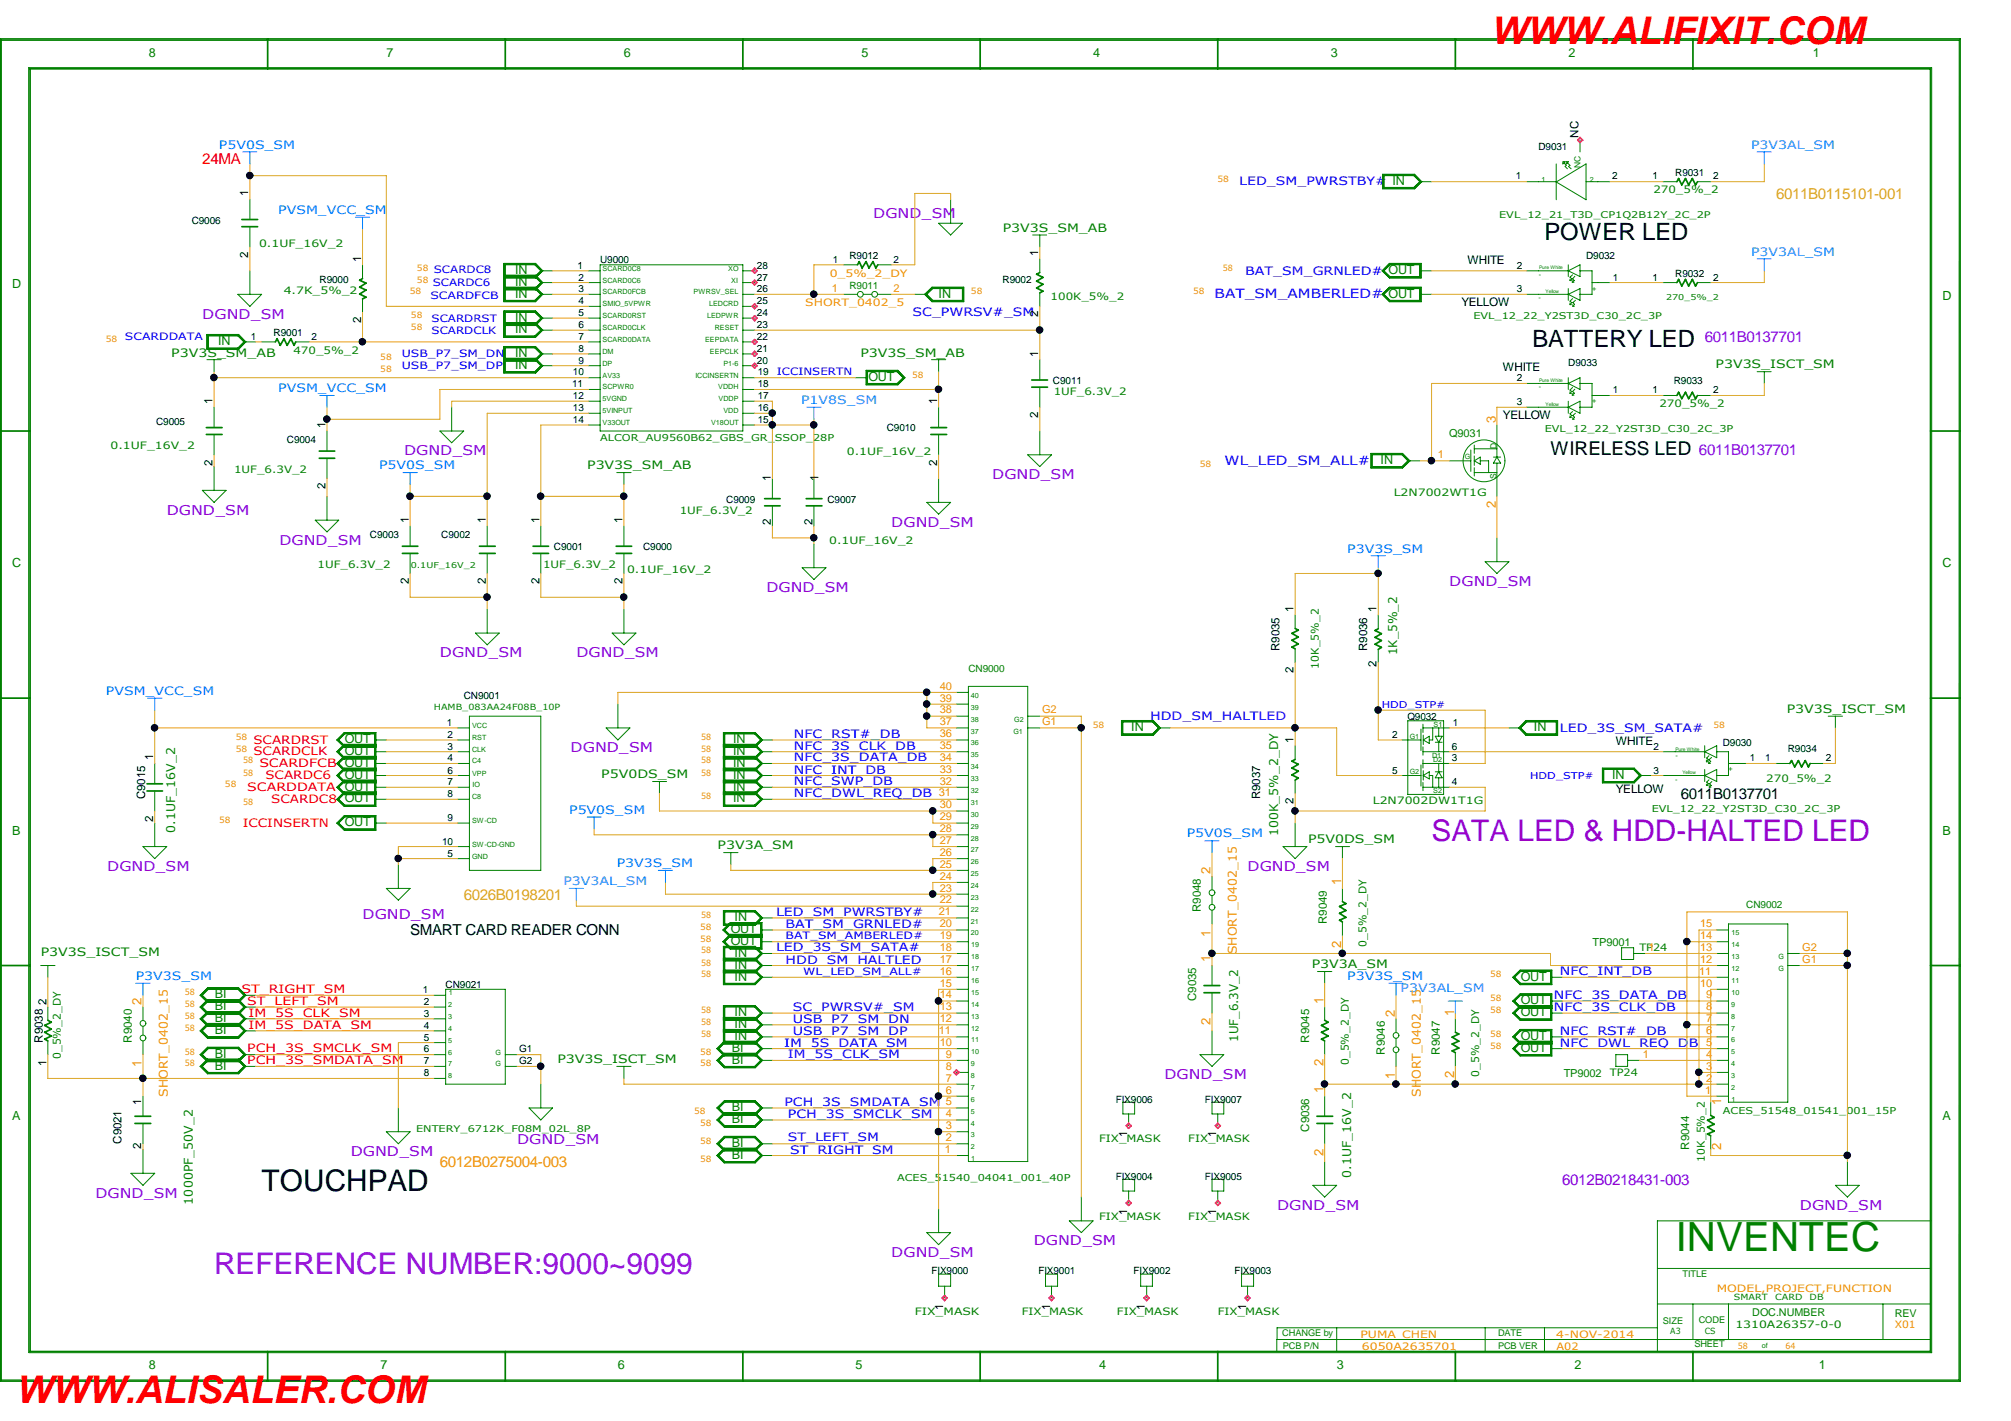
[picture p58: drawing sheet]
<svg xmlns="http://www.w3.org/2000/svg" width="297mm" height="210mm" viewBox="0 0 297 210" stroke-linecap="round" stroke-linejoin="round" font-family="sans-serif">
<defs><g id="words">
<text font-size="5.9" fill="#008000" x="247.5" y="184.7">INVENTEC</text>
<g font-size="5.6" fill="#f00">
<text x="220.4" y="6.4">WWW.ALIFIXIT.COM</text>
<text x="2.5" y="207.3">WWW.ALISALER.COM</text>
</g>
<text font-size="4.4" fill="#9400d3" x="211.5" y="124.2">SATA LED &amp; HDD-HALTED LED</text>
<text font-size="4.4" x="38.6" y="175.9">TOUCHPAD</text>
<text font-size="4.4" fill="#8000ff" x="31.6" y="188.2">REFERENCE NUMBER:9000~9099</text>
<g font-size="3.5">
<text x="228.1" y="35.5">POWER LED</text>
<text x="226.4" y="51.3">BATTERY LED</text>
</g>
<text font-size="2.8" x="229" y="67.2">WIRELESS LED</text>
<text font-size="2.2" fill="#f00" x="29.9" y="24.2">24MA</text>
<g font-size="2.2" fill="#daa520">
<text x="262.3" y="29.4">6011B0115101-001</text>
<text x="68.5" y="132.9">6026B0198201</text>
</g>
<g font-size="2.2" fill="#8000ff">
<text x="251.8" y="50.5">6011B0137701</text>
<text x="251" y="67.1">6011B0137701</text>
</g>
<g font-size="2.2">
<text x="248.3" y="118">6011B0137701</text>
<text x="60.6" y="138.2">SMART CARD READER CONN</text>
</g>
<text font-size="2.2" fill="#ff8d00" x="65" y="172.4">6012B0275004-003</text>
<text font-size="2.2" fill="#9400d3" x="230.8" y="175">6012B0218431-003</text>
<g font-size="2" fill="#9400d3">
<text x="129" y="32.2">DGND_SM</text>
<text x="29.9" y="47.1">DGND_SM</text>
<text x="59.7" y="67.3">DGND_SM</text>
<text x="146.6" y="70.8">DGND_SM</text>
<text x="24.6" y="76">DGND_SM</text>
<text x="131.7" y="77.8">DGND_SM</text>
<text x="41.3" y="80.4">DGND_SM</text>
<text x="113.2" y="87.4">DGND_SM</text>
<text x="214.1" y="86.6">DGND_SM</text>
<text x="65" y="97.1">DGND_SM</text>
<text x="85.1" y="97.1">DGND_SM</text>
<text x="84.3" y="111.1">DGND_SM</text>
<text x="15.8" y="128.7">DGND_SM</text>
<text x="184.3" y="128.7">DGND_SM</text>
<text x="53.5" y="135.7">DGND_SM</text>
<text x="172" y="159.4">DGND_SM</text>
<text x="51.8" y="170.8">DGND_SM</text>
<text x="76.4" y="169">DGND_SM</text>
<text x="14.1" y="176.9">DGND_SM</text>
<text x="188.6" y="178.7">DGND_SM</text>
<text x="265.9" y="178.7">DGND_SM</text>
<text x="131.7" y="185.7">DGND_SM</text>
<text x="152.7" y="183.9">DGND_SM</text>
</g>
<g font-size="1.9" fill="#008000">
<text x="22" y="8.4">8</text>
<text x="57.1" y="8.4">7</text>
<text x="92.2" y="8.4">6</text>
<text x="127.3" y="8.4">5</text>
<text x="161.5" y="8.4">4</text>
<text x="196.6" y="8.4">3</text>
<text x="231.7" y="8.4">2</text>
<text x="267.8" y="8.4">1</text>
<text x="205.7" y="27.3">IN</text>
<text x="76.1" y="40.5">IN</text>
<text x="1.8" y="42.6">D</text>
<text x="76.1" y="47.5">IN</text>
<text x="76.1" y="44">IN</text>
<text x="76.1" y="42.2">IN</text>
<text x="138.6" y="44">IN</text>
<text x="286.9" y="44.3">D</text>
<text x="32.2" y="51">IN</text>
<text x="76.1" y="52.7">IN</text>
<text x="76.1" y="49.2">IN</text>
<text x="76.1" y="54.5">IN</text>
<text x="128.3" y="56.3">OUT</text>
<text x="203.9" y="68.5">IN</text>
<text x="1.8" y="83.8">C</text>
<text x="286.9" y="83.8">C</text>
<text x="50.9" y="111.5">OUT</text>
<text x="50.9" y="109.8">OUT</text>
<text x="108.3" y="113.3">IN</text>
<text x="108.3" y="111.5">IN</text>
<text x="108.3" y="109.8">IN</text>
<text x="167.1" y="108">IN</text>
<text x="226.6" y="108">IN</text>
<text x="50.9" y="116.8">OUT</text>
<text x="50.9" y="115">OUT</text>
<text x="108.3" y="118.5">IN</text>
<text x="108.3" y="116.8">IN</text>
<text x="108.3" y="115">IN</text>
<text x="238.1" y="115">IN</text>
<text x="1.8" y="123.3">B</text>
<text x="50.9" y="122">OUT</text>
<text x="286.9" y="123.3">B</text>
<text x="108" y="137.8">OUT</text>
<text x="108.5" y="136.1">IN</text>
<text x="108" y="139.6">OUT</text>
<text x="108.5" y="143.1">IN</text>
<text x="108.5" y="141.4">IN</text>
<text x="31.7" y="149.2">BI</text>
<text x="31.7" y="147.5">BI</text>
<text x="108.5" y="144.9">IN</text>
<text x="224.6" y="148.4">OUT</text>
<text x="224.6" y="144.9">OUT</text>
<text x="31.7" y="152.7">BI</text>
<text x="31.7" y="151">BI</text>
<text x="108.1" y="155.4">BI</text>
<text x="108.5" y="150.1">IN</text>
<text x="108.5" y="153.6">IN</text>
<text x="108.5" y="151.9">IN</text>
<text x="224.6" y="155.4">OUT</text>
<text x="224.6" y="153.6">OUT</text>
<text x="224.6" y="150.1">OUT</text>
<text x="31.7" y="158">BI</text>
<text x="31.7" y="156.3">BI</text>
<text x="108.1" y="157.1">BI</text>
<text x="1.8" y="165.4">A</text>
<text x="108.1" y="164.2">BI</text>
<text x="108.1" y="165.9">BI</text>
<text x="286.9" y="165.4">A</text>
<text x="108.1" y="171.2">BI</text>
<text x="108.1" y="169.4">BI</text>
<text x="22" y="202.2">8</text>
<text x="56.2" y="202.2">7</text>
<text x="91.3" y="202.2">6</text>
<text x="126.4" y="202.2">5</text>
<text x="162.4" y="202.2">4</text>
<text x="197.4" y="202.2">3</text>
<text x="232.5" y="202.2">2</text>
<text x="268.7" y="202.2">1</text>
</g>
<g font-size="1.9" fill="#00f">
<text x="179.4" y="44.1">BAT_SM_AMBERLED# OUT</text>
<text x="180.9" y="68.6">WL_LED_SM_ALL#</text>
</g>
<g font-size="1.9" fill="#ff8d00">
<text x="220.9" y="62.4" transform="rotate(-90 220.9 62.4)">3</text>
<text x="220.9" y="75.1" transform="rotate(-90 220.9 75.1)">2</text>
<text x="178.8" y="129.1" transform="rotate(-90 178.8 129.1)">2</text>
<text x="198.1" y="130.7" transform="rotate(-90 198.1 130.7)">1</text>
<text x="178.8" y="142.2" transform="rotate(-90 178.8 142.2)">1</text>
<text x="178.8" y="138.3" transform="rotate(-90 178.8 138.3)">1</text>
<text x="198.1" y="140" transform="rotate(-90 198.1 140)">2</text>
<text x="20.9" y="148.4" transform="rotate(-90 20.9 148.4)">2</text>
<text x="195.5" y="148.3" transform="rotate(-90 195.5 148.3)">1</text>
<text x="178.8" y="151.4" transform="rotate(-90 178.8 151.4)">2</text>
<text x="206" y="150.2" transform="rotate(-90 206 150.2)">2</text>
<text x="214.8" y="150" transform="rotate(-90 214.8 150)">1</text>
<text x="20.9" y="157.6" transform="rotate(-90 20.9 157.6)">1</text>
<text x="195.5" y="161.5" transform="rotate(-90 195.5 161.5)">1</text>
<text x="195.5" y="157.5" transform="rotate(-90 195.5 157.5)">2</text>
<text x="206" y="159.4" transform="rotate(-90 206 159.4)">1</text>
<text x="214.8" y="159.3" transform="rotate(-90 214.8 159.3)">2</text>
<text x="254.3" y="163.2" transform="rotate(-90 254.3 163.2)">1</text>
<text x="195.5" y="170.7" transform="rotate(-90 195.5 170.7)">2</text>
<text x="254.3" y="169.8" transform="rotate(-90 254.3 169.8)">2</text>
</g>
<g font-size="1.8" fill="#008000">
<text x="206.4" y="96.8" transform="rotate(-90 206.4 96.8)">1K_5%_2</text>
<text x="25.9" y="123.1" transform="rotate(-90 25.9 123.1)">0.1UF_16V_2</text>
<text x="188.8" y="123.5" transform="rotate(-90 188.8 123.5)">100K_5%_2_DY</text>
<text x="182.9" y="153.9" transform="rotate(-90 182.9 153.9)">1UF_6.3V_2</text>
<text x="199.6" y="173.9" transform="rotate(-90 199.6 173.9)">0.1UF_16V_2</text>
<text x="28.5" y="177.9" transform="rotate(-90 28.5 177.9)">1000PF_50V_2</text>
</g>
<g font-size="1.8" fill="#ff8d00">
<text x="182.7" y="141" transform="rotate(-90 182.7 141)">SHORT_0402_15</text>
<text x="24.8" y="162.1" transform="rotate(-90 24.8 162.1)">SHORT_0402_15</text>
<text x="209.9" y="162.1" transform="rotate(-90 209.9 162.1)">SHORT_0402_15</text>
</g>
<g font-size="1.7" fill="#0080ff">
<text x="32.3" y="22">P5V0S_SM</text>
<text x="41.1" y="31.6">PVSM_VCC_SM</text>
<text x="41.1" y="57.9">PVSM_VCC_SM</text>
<text x="56" y="69.3">P5V0S_SM</text>
<text x="199" y="81.6">P3V3S_SM</text>
<text x="15.7" y="102.7">PVSM_VCC_SM</text>
<text x="84.1" y="120.2">P5V0S_SM</text>
<text x="175.3" y="123.7">P5V0S_SM</text>
<text x="91.1" y="128.1">P3V3S_SM</text>
<text x="20.1" y="144.8">P3V3S_SM</text>
<text x="199" y="144.8">P3V3S_SM</text>
</g>
<g font-size="1.7">
<text x="233.2" y="20.3" transform="rotate(-90 233.2 20.3)">NC</text>
<text x="36.7" y="29" transform="rotate(-90 36.7 29)">1</text>
<text x="36.7" y="38.1" transform="rotate(-90 36.7 38.1)">2</text>
<text x="53.3" y="38.7" transform="rotate(-90 53.3 38.7)">1</text>
<text x="153.3" y="37.8" transform="rotate(-90 153.3 37.8)">1</text>
<text x="216.7" y="39">WHITE</text>
<text x="53.3" y="47.7" transform="rotate(-90 53.3 47.7)">2</text>
<text x="153.3" y="46.9" transform="rotate(-90 153.3 46.9)">2</text>
<text x="215.9" y="45.2">YELLOW</text>
<text x="153.3" y="52.7" transform="rotate(-90 153.3 52.7)">1</text>
<text x="31.4" y="59.7" transform="rotate(-90 31.4 59.7)">1</text>
<text x="138.4" y="59.7" transform="rotate(-90 138.4 59.7)">1</text>
<text x="222" y="54.8">WHITE</text>
<text x="48.1" y="63.2" transform="rotate(-90 48.1 63.2)">1</text>
<text x="153.3" y="61.8" transform="rotate(-90 153.3 61.8)">2</text>
<text x="222" y="61.8">YELLOW</text>
<text x="31.4" y="68.8" transform="rotate(-90 31.4 68.8)">2</text>
<text x="113.9" y="71.1" transform="rotate(-90 113.9 71.1)">1</text>
<text x="120.9" y="71.1" transform="rotate(-90 120.9 71.1)">1</text>
<text x="138.4" y="68.8" transform="rotate(-90 138.4 68.8)">2</text>
<text x="48.1" y="72.3" transform="rotate(-90 48.1 72.3)">2</text>
<text x="60.4" y="77.2" transform="rotate(-90 60.4 77.2)">1</text>
<text x="71.8" y="77.2" transform="rotate(-90 71.8 77.2)">1</text>
<text x="79.7" y="77.2" transform="rotate(-90 79.7 77.2)">1</text>
<text x="91.9" y="77.2" transform="rotate(-90 91.9 77.2)">1</text>
<text x="113.9" y="77.6" transform="rotate(-90 113.9 77.6)">2</text>
<text x="120" y="77.6" transform="rotate(-90 120 77.6)">2</text>
<text x="60.4" y="86.3" transform="rotate(-90 60.4 86.3)">2</text>
<text x="71.8" y="86.3" transform="rotate(-90 71.8 86.3)">2</text>
<text x="79.7" y="86.3" transform="rotate(-90 79.7 86.3)">2</text>
<text x="91.9" y="86.3" transform="rotate(-90 91.9 86.3)">2</text>
<text x="191" y="90.4" transform="rotate(-90 191 90.4)">1</text>
<text x="203.3" y="90.4" transform="rotate(-90 203.3 90.4)">1</text>
<text x="189" y="96.1" transform="rotate(-90 189 96.1)">R9035</text>
<text x="191" y="99.5" transform="rotate(-90 191 99.5)">2</text>
<text x="201.9" y="96.1" transform="rotate(-90 201.9 96.1)">R9036</text>
<text x="203.3" y="98.6" transform="rotate(-90 203.3 98.6)">2</text>
<text x="22.6" y="112.3" transform="rotate(-90 22.6 112.3)">1</text>
<text x="191" y="109.7" transform="rotate(-90 191 109.7)">1</text>
<text x="238.7" y="110.1">WHITE</text>
<text x="21.5" y="118.1" transform="rotate(-90 21.5 118.1)">C9015</text>
<text x="186.1" y="118.1" transform="rotate(-90 186.1 118.1)">R9037</text>
<text x="191" y="118.8" transform="rotate(-90 191 118.8)">2</text>
<text x="238.7" y="117.1">YELLOW</text>
<text x="22.6" y="121.4" transform="rotate(-90 22.6 121.4)">2</text>
<text x="6.9" y="148.4" transform="rotate(-90 6.9 148.4)">2</text>
<text x="6.3" y="154" transform="rotate(-90 6.3 154)">R9038</text>
<text x="6.9" y="157.5" transform="rotate(-90 6.9 157.5)">1</text>
<text x="20.9" y="163.2" transform="rotate(-90 20.9 163.2)">1</text>
<text x="17.9" y="169" transform="rotate(-90 17.9 169)">C9021</text>
<text x="20.9" y="169.7" transform="rotate(-90 20.9 169.7)">2</text>
<text x="166.5" y="168" transform="rotate(-90 166.5 168)">1</text>
<text x="179.7" y="168" transform="rotate(-90 179.7 168)">1</text>
<text x="166.5" y="179.5" transform="rotate(-90 166.5 179.5)">1</text>
<text x="179.7" y="179.5" transform="rotate(-90 179.7 179.5)">1</text>
<text x="139.3" y="193.5" transform="rotate(-90 139.3 193.5)">1</text>
<text x="155.1" y="193.5" transform="rotate(-90 155.1 193.5)">1</text>
<text x="169.1" y="193.5" transform="rotate(-90 169.1 193.5)">1</text>
<text x="184.1" y="193.5" transform="rotate(-90 184.1 193.5)">1</text>
</g>
<g font-size="1.7" fill="#1e90ff">
<text x="258.7" y="22">P3V3AL_SM</text>
<text x="258.7" y="37.8">P3V3AL_SM</text>
<text x="118.3" y="59.7">P1V8S_SM</text>
<text x="83.2" y="130.7">P3V3AL_SM</text>
<text x="206.9" y="146.5">P3V3AL_SM</text>
</g>
<g font-size="1.7" fill="#00f">
<text x="183" y="27.4">LED_SM_PWRSTBY#</text>
<text x="183.9" y="40.6">BAT_SM_GRNLED# OUT</text>
<text x="134.8" y="46.7">SC_PWRSV#_SM</text>
<text x="169.9" y="106.3">HDD_SM_HALTLED</text>
<text x="117.3" y="110.7">NFC_3S_CLK_DB</text>
<text x="117.3" y="109">NFC_RST#_DB</text>
<text x="117.3" y="112.5">NFC_3S_DATA_DB</text>
<text x="230.4" y="108.1">LED_3S_SM_SATA#</text>
<text x="117.3" y="114.3">NFC_INT_DB</text>
<text x="117.3" y="116">NFC_SWP_DB</text>
<text x="117.3" y="117.7">NFC_DWL_REQ_DB 31</text>
<text x="114.6" y="135.3">LED_SM_PWRSTBY#</text>
<text x="116" y="137">BAT_SM_GRNLED#</text>
<text x="114.6" y="140.5">LED_3S_SM_SATA#</text>
<text x="116" y="142.3">HDD_SM_HALTLED</text>
<text x="117.1" y="149.3">SC_PWRSV#_SM</text>
<text x="229.5" y="149.3">NFC_3S_CLK_DB</text>
<text x="229.5" y="147.6">NFC_3S_DATA_DB</text>
<text x="230.4" y="144.1">NFC_INT_DB</text>
<text x="115.8" y="154.6">IM_5S_DATA_SM</text>
<text x="117.1" y="152.8">USB_P7_SM_DP</text>
<text x="117.1" y="151.1">USB_P7_SM_DN</text>
<text x="230.4" y="152.8">NFC_RST#_DB</text>
<text x="230.4" y="154.6">NFC_DWL_REQ_DB</text>
<text x="116.4" y="156.3">IM_5S_CLK_SM</text>
<text x="115.9" y="163.4">PCH_3S_SMDATA_SM</text>
<text x="116.4" y="165.1">PCH_3S_SMCLK_SM</text>
<text x="116.4" y="168.6">ST_LEFT_SM</text>
<text x="116.7" y="170.4">ST_RIGHT_SM</text>
</g>
<g font-size="1.7" fill="#008000">
<text x="148.1" y="34.2">P3V3S_SM_AB</text>
<text x="25.3" y="52.7">P3V3S_SM_AB</text>
<text x="127.1" y="52.7">P3V3S_SM_AB</text>
<text x="253.4" y="54.4">P3V3S_ISCT_SM</text>
<text x="86.7" y="69.3">P3V3S_SM_AB</text>
<text x="263.9" y="105.3">P3V3S_ISCT_SM</text>
<text x="88.8" y="114.9">P5V0DS_SM</text>
<text x="106" y="125.5">P3V3A_SM</text>
<text x="193.2" y="124.6">P5V0DS_SM</text>
<text x="177.4" y="134.7" transform="rotate(-90 177.4 134.7)">R9048</text>
<text x="196" y="136.5" transform="rotate(-90 196 136.5)">R9049</text>
<text x="6" y="141.3">P3V3S_ISCT_SM</text>
<text x="193.8" y="143">P3V3A_SM</text>
<text x="176.7" y="147.9" transform="rotate(-90 176.7 147.9)">C9035</text>
<text x="19.5" y="154" transform="rotate(-90 19.5 154)">R9040</text>
<text x="193.4" y="154" transform="rotate(-90 193.4 154)">R9045</text>
<text x="204.6" y="155.8" transform="rotate(-90 204.6 155.8)">R9046</text>
<text x="212.7" y="155.8" transform="rotate(-90 212.7 155.8)">R9047</text>
<text x="82.3" y="157.1">P3V3S_ISCT_SM</text>
<text x="193.4" y="167.2" transform="rotate(-90 193.4 167.2)">C9036</text>
<text x="249.5" y="169.8" transform="rotate(-90 249.5 169.8)">R9044</text>
</g>
<g font-size="1.7" fill="#f00">
<text x="37.4" y="111.6">SCARDCLK</text>
<text x="37.4" y="109.9">SCARDRST</text>
<text x="38.3" y="113.4">SCARDFCB OUT</text>
<text x="36.5" y="116.9">SCARDDATA</text>
<text x="39.2" y="115.1">SCARDC6</text>
<text x="40" y="118.6">SCARDC8 OUT</text>
<text x="35.9" y="122.1">ICCINSERTN</text>
<text x="35.7" y="146.7">ST_RIGHT_SM</text>
<text x="36.5" y="148.5">ST_LEFT_SM</text>
<text x="36.5" y="155.4">PCH_3S_SMCLK_SM</text>
<text x="36.7" y="150.2">IM_5S_CLK_SM</text>
<text x="36.7" y="152">IM_5S_DATA_SM</text>
<text x="36.5" y="157.2">PCH_3S_SMDATA_SM</text>
</g>
<g font-size="1.6" fill="#ff8d00">
<text x="122.9" y="43.1">1</text>
<text x="132" y="43.1">2</text>
<text x="212.4" y="67.6">1</text>
<text x="138.8" y="101.9">40</text>
<text x="138.8" y="103.6">39</text>
<text x="138.8" y="105.4">38</text>
<text x="138.8" y="107.1">37</text>
<text x="153.9" y="105.4">G2</text>
<text x="153.9" y="107.1">G1</text>
<text x="138.8" y="108.9">36</text>
<text x="138.8" y="110.7">35</text>
<text x="138.8" y="112.4">34</text>
<text x="138.8" y="114.2">33</text>
<text x="138.8" y="115.9">32</text>
<text x="138.8" y="119.4">30</text>
<text x="138.8" y="121.2">29</text>
<text x="138.8" y="122.9">28</text>
<text x="138.8" y="124.7">27</text>
<text x="138.8" y="126.4">26</text>
<text x="138.8" y="128.2">25</text>
<text x="138.8" y="130">24</text>
<text x="138.8" y="131.7">23</text>
<text x="138.7" y="135.2">21</text>
<text x="138.8" y="133.4">22</text>
<text x="138.8" y="136.9">20</text>
<text x="251.1" y="136.9">15</text>
<text x="138.8" y="138.7">19</text>
<text x="138.8" y="140.5">18</text>
<text x="138.8" y="142.2">17</text>
<text x="138.8" y="144">16</text>
<text x="243.5" y="140.5">1</text>
<text x="251" y="144">11</text>
<text x="251.1" y="138.7">14</text>
<text x="251.1" y="140.5">13</text>
<text x="251.1" y="142.2">12</text>
<text x="266.2" y="140.5">G2</text>
<text x="266.2" y="142.2">G1</text>
<text x="138.8" y="145.8">15</text>
<text x="138.8" y="147.5">14</text>
<text x="138.8" y="149.2">13</text>
<text x="251.1" y="145.8">10</text>
<text x="252" y="147.5">9</text>
<text x="252" y="149.2">8</text>
<text x="138.7" y="152.7">11</text>
<text x="138.8" y="151">12</text>
<text x="138.8" y="154.5">10</text>
<text x="252" y="151">7</text>
<text x="252" y="152.7">6</text>
<text x="252" y="154.5">5</text>
<text x="139.7" y="156.3">9</text>
<text x="139.7" y="158">8</text>
<text x="139.7" y="159.8">7</text>
<text x="139.7" y="161.5">6</text>
<text x="242.6" y="156.3">1</text>
<text x="251.9" y="161.5">1</text>
<text x="252" y="156.3">4</text>
<text x="252" y="158">3</text>
<text x="252" y="159.8">2</text>
<text x="139.7" y="163.3">5</text>
<text x="139.7" y="165">4</text>
<text x="139.7" y="166.8">3</text>
<text x="139.6" y="170.3">1</text>
<text x="139.7" y="168.5">2</text>
</g>
<g font-size="1.6" fill="#008000">
<text x="214" y="64.5">Q9031</text>
<text x="194.8" y="98.8" transform="rotate(-90 194.8 98.8)">10K_5%_2</text>
<text x="201.8" y="139.8" transform="rotate(-90 201.8 139.8)">0_5%_2_DY</text>
<text x="235.2" y="139.8">TP9001</text>
<text x="9" y="156.5" transform="rotate(-90 9 156.5)">0_5%_2_DY</text>
<text x="199.2" y="157.4" transform="rotate(-90 199.2 157.4)">0_5%_2_DY</text>
<text x="218.5" y="159.1" transform="rotate(-90 218.5 159.1)">0_5%_2_DY</text>
<text x="231" y="159">TP9002</text>
<text x="251.8" y="171.6" transform="rotate(-90 251.8 171.6)">10K_5%_2</text>
<text x="258.8" y="194.4">DOC.NUMBER</text>
<text x="279.9" y="194.5">REV</text>
</g>
<g font-size="1.5">
<text x="227.2" y="22.1">D9031</text>
<text x="223.9" y="26.5">1</text>
<text x="238.1" y="26.5">2</text>
<text x="244.1" y="26.5">1</text>
<text x="247.4" y="26">R9031</text>
<text x="253" y="26.5">2</text>
<text x="28.3" y="33">C9006</text>
<text x="47.2" y="41.8">R9000</text>
<text x="85.3" y="39.7">1</text>
<text x="85.4" y="41.4">2</text>
<text x="88.6" y="38.8">U9000</text>
<text x="111.8" y="39.7">28</text>
<text x="111.8" y="41.4">27</text>
<text x="123" y="38.8">1</text>
<text x="125.5" y="38.3">R9012</text>
<text x="132" y="38.8">2</text>
<text x="148.1" y="41.8">R9002</text>
<text x="224" y="39.7">2</text>
<text x="234.3" y="38.3">D9032</text>
<text x="238.3" y="41.4">1</text>
<text x="244.1" y="41.4">1</text>
<text x="247.4" y="40.9">R9032</text>
<text x="253" y="41.4">2</text>
<text x="85.4" y="45">4</text>
<text x="85.4" y="46.7">5</text>
<text x="85.4" y="43.2">3</text>
<text x="111.8" y="43.2">26</text>
<text x="111.8" y="46.7">24</text>
<text x="111.8" y="45">25</text>
<text x="224" y="43.2">3</text>
<text x="37" y="50.2">1</text>
<text x="40.4" y="49.7">R9001</text>
<text x="46" y="50.2">2</text>
<text x="85.4" y="50.2">7</text>
<text x="85.4" y="48.4">6</text>
<text x="85.4" y="53.7">9</text>
<text x="85.4" y="51.9">8</text>
<text x="111.8" y="48.4">23</text>
<text x="111.8" y="53.7">20</text>
<text x="111.8" y="50.2">22</text>
<text x="111.8" y="51.9">21</text>
<text x="84.5" y="57.2">11</text>
<text x="84.6" y="55.5">10</text>
<text x="84.6" y="59">12</text>
<text x="111.9" y="59">17</text>
<text x="111.9" y="57.2">18</text>
<text x="111.9" y="55.5">19</text>
<text x="155.5" y="56.7">C9011</text>
<text x="224" y="56.3">2</text>
<text x="224" y="59.9">3</text>
<text x="231.6" y="54.1">D9033</text>
<text x="238.3" y="58.1">1</text>
<text x="244.1" y="58.1">1</text>
<text x="247.2" y="56.7">R9033</text>
<text x="253" y="58.1">2</text>
<text x="23.1" y="62.8">C9005</text>
<text x="42.4" y="65.4">C9004</text>
<text x="84.6" y="62.5">14</text>
<text x="84.6" y="60.7">13</text>
<text x="111.9" y="60.7">16</text>
<text x="111.9" y="62.5">15</text>
<text x="131" y="63.7">C9010</text>
<text x="107.3" y="74.3">C9009</text>
<text x="122.2" y="74.3">C9007</text>
<text x="54.6" y="79.5">C9003</text>
<text x="65.2" y="79.5">C9002</text>
<text x="81.8" y="81.2">C9001</text>
<text x="95" y="81.2">C9000</text>
<text x="66" y="107.2">1</text>
<text x="68.5" y="103.2">CN9001</text>
<text x="207.9" y="106.3">Q9032</text>
<text x="214.6" y="107.2">1</text>
<text x="66.1" y="109">2</text>
<text x="66.1" y="110.7">3</text>
<text x="66.1" y="112.5">4</text>
<text x="205.6" y="109">2</text>
<text x="214.5" y="112.5">3</text>
<text x="214.5" y="110.7">6</text>
<text x="244.2" y="110.7">2</text>
<text x="254.5" y="110.2">D9030</text>
<text x="258.4" y="112.5">1</text>
<text x="260.7" y="112.5">1</text>
<text x="264.1" y="111.1">R9034</text>
<text x="269.7" y="112.5">2</text>
<text x="66.1" y="114.3">6</text>
<text x="66.1" y="116">7</text>
<text x="66.1" y="117.7">8</text>
<text x="205.6" y="114.3">5</text>
<text x="214.5" y="116">4</text>
<text x="244.2" y="114.3">3</text>
<text x="65.3" y="124.8">10</text>
<text x="66.1" y="121.2">9</text>
<text x="66.1" y="126.5">5</text>
<text x="62.5" y="146.7">1</text>
<text x="62.6" y="148.5">2</text>
<text x="65.8" y="145.9">CN9021</text>
<text x="62.6" y="155.4">6</text>
<text x="62.6" y="153.7">5</text>
<text x="62.6" y="152">4</text>
<text x="62.6" y="150.2">3</text>
<text x="76.7" y="155.4">G1</text>
<text x="62.6" y="159">8</text>
<text x="62.6" y="157.2">7</text>
<text x="76.7" y="157.2">G2</text>
<text x="164.8" y="162.9">FIX9006</text>
<text x="178" y="162.9">FIX9007</text>
<text x="164.8" y="174.2">FIX9004</text>
<text x="178" y="174.2">FIX9005</text>
<text x="137.6" y="188.3">FIX9000</text>
<text x="153.4" y="188.3">FIX9001</text>
<text x="167.4" y="188.3">FIX9002</text>
<text x="182.3" y="188.3">FIX9003</text>
</g>
<g font-size="1.5" fill="#008000">
<text x="244.2" y="28.6">270_5%_2</text>
<text x="38.3" y="36.5">0.1UF_16V_2</text>
<text x="41.9" y="43.5">4.7K_5%_2</text>
<text x="125.5" y="42.7">R9011</text>
<text x="155.2" y="44.3">100K_5%_2</text>
<text x="43.3" y="52.3">470_5%_2</text>
<text x="155.7" y="58.4">1UF_6.3V_2</text>
<text x="245.1" y="60.2">270_5%_2</text>
<text x="16.3" y="66.3">0.1UF_16V_2</text>
<text x="34.6" y="69.8">1UF_6.3V_2</text>
<text x="125.1" y="67.2">0.1UF_16V_2</text>
<text x="100.4" y="75.9">1UF_6.3V_2</text>
<text x="205.9" y="73.3">L2N7002WT1G</text>
<text x="46.9" y="83.9">1UF_6.3V_2</text>
<text x="80.2" y="83.9">1UF_6.3V_2</text>
<text x="122.5" y="80.3">0.1UF_16V_2</text>
<text x="92.6" y="84.7">0.1UF_16V_2</text>
<text x="143" y="99.3">CN9000</text>
<text x="202.8" y="118.7">L2N7002DW1T1G</text>
<text x="260.9" y="115.4">270_5%_2</text>
<text x="257.9" y="134.2">CN9002</text>
<text x="242.1" y="140.5">TP24</text>
<text x="237.8" y="158.9">TP24</text>
<text x="162.3" y="168.7">FIX_MASK</text>
<text x="175.5" y="168.7">FIX_MASK</text>
<text x="162.3" y="180.2">FIX_MASK</text>
<text x="175.5" y="180.2">FIX_MASK</text>
<text x="135.1" y="194.2">FIX_MASK</text>
<text x="150.9" y="194.2">FIX_MASK</text>
<text x="165" y="194.2">FIX_MASK</text>
<text x="179.9" y="194.2">FIX_MASK</text>
<text x="256.3" y="196.1">1310A26357-0-0</text>
</g>
<g font-size="1.5" fill="#00f">
<text x="64.1" y="40.3">SCARDC8</text>
<text x="63.6" y="44.2">SCARDFCB</text>
<text x="63.8" y="47.5">SCARDRST</text>
<text x="63.9" y="42.2">SCARDC6</text>
<text x="18.5" y="50.2">SCARDDATA</text>
<text x="59.3" y="52.8">USB_P7_SM_DN</text>
<text x="63.8" y="49.3">SCARDCLK</text>
<text x="59.3" y="54.5">USB_P7_SM_DP</text>
<text x="114.8" y="55.4">ICCINSERTN</text>
<text x="116" y="138.8">BAT_SM_AMBERLED#</text>
<text x="118.7" y="144">WL_LED_SM_ALL#</text>
</g>
<g font-size="1.5" fill="#ff8d00">
<text x="122.6" y="40.9">0_5%_2_DY</text>
<text x="119" y="45.3">SHORT_0402_5</text>
<text x="253.6" y="190.9">MODEL,PROJECT,FUNCTION</text>
<text x="201" y="197.7">PUMA CHEN</text>
<text x="229.9" y="197.7">4-NOV-2014</text>
<text x="279.9" y="196.1">X01</text>
<text x="201.2" y="199.5">6050A2635701</text>
<text x="229.9" y="199.5">A02</text>
</g>
<g font-size="1.4" fill="#008000">
<text x="221.4" y="32.1">EVL_12_21_T3D_CP1Q2B12Y_2C_2P</text>
<text x="217.6" y="47.1">EVL_12_22_Y2ST3D_C30_2C_3P</text>
<text x="88.6" y="65.1">ALCOR_AU9560B62_GBS_GR_SSOP_28P</text>
<text x="228.2" y="63.8">EVL_12_22_Y2ST3D_C30_2C_3P</text>
<text x="244" y="119.9">EVL_12_22_Y2ST3D_C30_2C_3P</text>
<text x="61.5" y="167.2">ENTERY_6712K_F08M_02L_8P</text>
<text x="254.5" y="164.6">ACES_51548_01541_001_15P</text>
<text x="132.5" y="174.5">ACES_51540_04041_001_40P</text>
<text x="248.5" y="188.6">TITLE</text>
<text x="189.4" y="197.4">CHANGE by</text>
<text x="221.3" y="197.4">DATE</text>
<text x="245.6" y="195.6">SIZE</text>
<text x="250.9" y="195.5">CODE</text>
<text x="189.5" y="199.3">PCB P/N</text>
<text x="221.3" y="199.3">PCB VER</text>
<text x="250.3" y="199">SHEET</text>
</g>
<g font-size="1.4" fill="#00f">
<text x="204.1" y="104.6">HDD_STP#</text>
<text x="226" y="115.1">HDD_STP#</text>
</g>
<g font-size="1.3" fill="#ff8d00">
<text x="179.8" y="26.8">58</text>
<text x="61.6" y="40">58</text>
<text x="61.6" y="41.7">58</text>
<text x="180.6" y="40">58</text>
<text x="60.5" y="43.5">58</text>
<text x="60.7" y="47">58</text>
<text x="143.4" y="43.5">58</text>
<text x="176.2" y="43.5">58</text>
<text x="15.6" y="50.5">58</text>
<text x="56.2" y="53.1">58</text>
<text x="60.7" y="48.8">58</text>
<text x="56.2" y="54.9">58</text>
<text x="134.7" y="55.8">58</text>
<text x="177.2" y="68.9">58</text>
<text x="161.4" y="107.5">58</text>
<text x="253.1" y="107.5">58</text>
<text x="34.8" y="109.3">58</text>
<text x="34.8" y="111">58</text>
<text x="35.9" y="112.8">58</text>
<text x="103.5" y="112.8">58</text>
<text x="103.5" y="111">58</text>
<text x="103.5" y="109.3">58</text>
<text x="33.2" y="116.3">58</text>
<text x="35.9" y="114.6">58</text>
<text x="35.9" y="118.9">58</text>
<text x="103.5" y="118.1">58</text>
<text x="103.5" y="114.6">58</text>
<text x="32.4" y="121.6">58</text>
<text x="103.4" y="137.4">58</text>
<text x="103.5" y="135.6">58</text>
<text x="103.4" y="139.1">58</text>
<text x="103.5" y="142.6">58</text>
<text x="103.5" y="140.8">58</text>
<text x="27.3" y="148.8">58</text>
<text x="27.3" y="147">58</text>
<text x="103.5" y="144.4">58</text>
<text x="103.5" y="149.6">58</text>
<text x="220.1" y="144.4">58</text>
<text x="220.1" y="149.6">58</text>
<text x="220.1" y="147.9">58</text>
<text x="27.3" y="152.3">58</text>
<text x="27.3" y="155.8">58</text>
<text x="27.3" y="150.5">58</text>
<text x="103.4" y="155.8">58</text>
<text x="103.5" y="153.2">58</text>
<text x="103.5" y="151.4">58</text>
<text x="220.1" y="153.2">58</text>
<text x="220.1" y="154.9">58</text>
<text x="27.3" y="157.5">58</text>
<text x="103.4" y="157.5">58</text>
<text x="102.5" y="164.5">58</text>
<text x="103.4" y="166.3">58</text>
<text x="103.4" y="171.6">58</text>
<text x="103.4" y="169">58</text>
<text x="256.7" y="199.3">58</text>
<text x="263.7" y="199.3">64</text>
</g>
<g font-size="1.3" fill="#008000">
<text x="233.5" y="24.8" transform="rotate(-90 233.5 24.8)">NC</text>
<text x="221" y="70.7" transform="rotate(-90 221 70.7)">S</text>
<text x="221" y="66.3" transform="rotate(-90 221 66.3)">D</text>
<text x="64.1" y="104.9">HAMB_083AA24F08B_10P</text>
<text x="246.7" y="197">A3</text>
<text x="251.8" y="197">CS</text>
<text x="256.1" y="192">SMART</text>
<text x="262.2" y="192">CARD</text>
<text x="267.3" y="192">DB</text>
</g>
<g font-size="1.2" fill="#008000">
<text x="246.1" y="44.4">270_5%_2</text>
<text x="60.7" y="83.9">0.1UF_16V_2</text>
</g>
<g font-size="1.1" fill="#008000">
<text x="227.7" y="26.9">1</text>
<text x="234.8" y="26.9">2</text>
<text x="89" y="40">SCARD0C8</text>
<text x="89" y="41.7">SCARD0C6</text>
<text x="107.6" y="40">XO</text>
<text x="108" y="41.7">XI</text>
<text x="227.3" y="40.9">-</text>
<text x="89" y="45.3">SMIO_5VPWR</text>
<text x="89" y="47">SCARD0RST</text>
<text x="89" y="43.5">SCARD0FCB</text>
<text x="102.4" y="43.5">PWRSV_SEL</text>
<text x="104.4" y="47">LEDPWR</text>
<text x="104.7" y="45.3">LEDCRD</text>
<text x="227.2" y="44.4">-</text>
<text x="235.2" y="42.9">+</text>
<text x="89" y="48.8">SCARD0CLK</text>
<text x="89" y="50.5">SCARD0DATA</text>
<text x="89" y="52.3">DM</text>
<text x="104.1" y="50.5">EEPDATA</text>
<text x="104.9" y="52.3">EEPCLK</text>
<text x="105.6" y="48.8">RESET</text>
<text x="89" y="57.5">SCPWR0</text>
<text x="89" y="54">DP</text>
<text x="89" y="55.8">AV33</text>
<text x="89" y="59.3">5VGND</text>
<text x="102.7" y="55.8">ICCINSERTN</text>
<text x="106.1" y="57.5">VDDH</text>
<text x="106.1" y="59.3">VDDP</text>
<text x="106.9" y="54">P1-6</text>
<text x="227.3" y="57.5">-</text>
<text x="235.2" y="59.6">+</text>
<text x="89" y="62.8">V33OUT</text>
<text x="89" y="61">5VINPUT</text>
<text x="105" y="62.8">V18OUT</text>
<text x="106.9" y="61">VDD</text>
<text x="227.2" y="61">-</text>
<text x="216.4" y="67.9">G</text>
<text x="69.7" y="107.5">VCC</text>
<text x="143.4" y="103.1">40</text>
<text x="143.4" y="104.9">39</text>
<text x="143.4" y="106.6">38</text>
<text x="149.8" y="106.6">G2</text>
<text x="211.8" y="107.4">S1</text>
<text x="69.7" y="109.3">RST</text>
<text x="69.7" y="111">CLK</text>
<text x="69.7" y="112.8">C4</text>
<text x="143.4" y="108.4">37</text>
<text x="143.4" y="110.1">36</text>
<text x="143.4" y="111.9">35</text>
<text x="143.4" y="113.6">34</text>
<text x="149.7" y="108.4">G1</text>
<text x="208.2" y="109.1">G1</text>
<text x="211.5" y="111.9">D1</text>
<text x="211.7" y="112.6">D2</text>
<text x="247.5" y="111.9">-</text>
<text x="255.3" y="114">+</text>
<text x="69.7" y="114.6">VPP</text>
<text x="69.7" y="118.1">C8</text>
<text x="69.8" y="116.3">IO</text>
<text x="143.4" y="115.4">33</text>
<text x="143.4" y="117.1">32</text>
<text x="143.4" y="118.9">31</text>
<text x="208.2" y="114.4">G2</text>
<text x="211.7" y="117.2">S2</text>
<text x="247.4" y="115.4">-</text>
<text x="69.7" y="125.1">SW-CD-GND</text>
<text x="69.7" y="121.6">SW-CD</text>
<text x="143.4" y="120.6">30</text>
<text x="143.4" y="122.4">29</text>
<text x="143.4" y="124.2">28</text>
<text x="143.4" y="125.9">27</text>
<text x="69.7" y="126.8">GND</text>
<text x="143.4" y="127.7">26</text>
<text x="143.4" y="129.4">25</text>
<text x="143.4" y="131.2">24</text>
<text x="143.4" y="132.9">23</text>
<text x="143.4" y="134.7">22</text>
<text x="143.4" y="136.4">21</text>
<text x="143.4" y="138.2">20</text>
<text x="143.5" y="140">19</text>
<text x="143.5" y="141.7">18</text>
<text x="143.5" y="143.5">17</text>
<text x="255.8" y="138.2">15</text>
<text x="255.8" y="140">14</text>
<text x="255.8" y="141.7">13</text>
<text x="255.8" y="143.5">12</text>
<text x="262.7" y="141.7">G</text>
<text x="262.7" y="143.5">G</text>
<text x="66.2" y="148.8">2</text>
<text x="66.3" y="147">1</text>
<text x="143.5" y="145.2">16</text>
<text x="143.5" y="147">15</text>
<text x="143.5" y="148.7">14</text>
<text x="255.7" y="148.7">9</text>
<text x="255.8" y="145.2">11</text>
<text x="255.8" y="147">10</text>
<text x="66.2" y="155.8">6</text>
<text x="66.2" y="154">5</text>
<text x="66.2" y="152.3">4</text>
<text x="66.2" y="150.5">3</text>
<text x="73.2" y="155.8">G</text>
<text x="143.5" y="150.5">13</text>
<text x="143.5" y="152.2">12</text>
<text x="143.5" y="154">11</text>
<text x="143.5" y="155.7">10</text>
<text x="255.7" y="150.5">8</text>
<text x="255.7" y="152.2">7</text>
<text x="255.7" y="154">6</text>
<text x="255.7" y="155.7">5</text>
<text x="66.2" y="159.3">8</text>
<text x="66.2" y="157.5">7</text>
<text x="73.2" y="157.5">G</text>
<text x="143.4" y="157.5">9</text>
<text x="143.4" y="159.3">8</text>
<text x="143.4" y="161">7</text>
<text x="255.7" y="157.5">4</text>
<text x="255.7" y="159.3">3</text>
<text x="255.7" y="161">2</text>
<text x="143.4" y="162.8">6</text>
<text x="143.4" y="164.5">5</text>
<text x="143.4" y="166.3">4</text>
<text x="255.8" y="162.8">1</text>
<text x="143.4" y="168">3</text>
<text x="143.4" y="169.8">2</text>
<text x="143.5" y="171.5">1</text>
<text x="260.2" y="199.2">of</text>
</g>
<g font-size=".7" fill="#008000">
<text x="227.3" y="39.8">Pure White</text>
<text x="228.3" y="43.3">Yellow</text>
<text x="227.3" y="56.5">Pure White</text>
<text x="228.3" y="60">Yellow</text>
<text x="247.5" y="110.9">Pure White</text>
<text x="248.5" y="114.4">Yellow</text>
</g>
</g></defs>
<g fill="none" stroke="#008000" stroke-width=".25">
<path d="M0 5.8h289.5v198.2h-289.5zM39.5 5.8v4.4M74.6 5.8v4.4M109.7 5.8v4.4M144.8 5.8v4.4M179.9 5.8v4.4M215 5.8v4.4M250.1 5.8v4.4M285.2 10.2h-280.8v189.4h280.8M285.2 10.1v189.6M35.7 32.4h2.4M35.7 33.5h2.4"/>
<path d="M126.7 39.1l.2-.4 .4 .9 .6-.9 .5 .9 .5-.9 .5 .9 .3-.5M247.7 26.8l.2-.4 .5 .9 .6-.9 .4 .9 .6-.9 .4 .9 .3-.5M40.7 50.5l.2-.5 .5 1 .5-1 .5 1 .6-1 .4 1 .3-.5M53.5 41.1l-.4 .3 1 .4-1 .6 1 .4-1 .6 1 .5-.6 .3M152.4 56.1h2.3M152.4 57.2h2.3M153.6 40.3l-.5 .2 .9 .5-.9 .5 .9 .5-.9 .5 .9 .5-.4 .3M247.7 58.4l.2-.4 .5 .9 .6-.9 .4 .9 .6-.9 .4 .9 .3-.5M247.7 41.7l.2-.4 .5 .9 .6-.9 .4 .9 .6-.9 .4 .9 .3-.5M0 63.7h4.4M30.5 63.2h2.3M30.5 64.2h2.3"/>
<path d="M47.2 66.6h2.2M47.2 67.7h2.2M112.9 73.7h2.3M112.9 74.7h2.3M119.1 73.7h2.3M119.1 74.7h2.3M137.5 63.2h2.3M137.5 64.2h2.3M285.2 63.7h4.3M59.4 80.7h2.3M59.4 81.7h2.3M70.8 80.7h2.3"/>
<path d="M70.8 81.7h2.3M78.7 80.7h2.3M78.7 81.7h2.3M91 80.7h2.3M91 81.7h2.3M191.3 92.8l.5 .3-1 .5 1 .5-1 .5 1 .5-1 .5 .5 .2M203.6 92.9l-.5 .2 .9 .5-.9 .5 .9 .5-.9 .6 .9 .4-.4 .3M0 103.1h4.4M21.7 115.8h2.3M21.7 116.8h2.3M191.3 112.2l-.5 .2 1 .5-1 .6 1 .4-1 .6 1 .4-.5 .3M264.4 112.8l.2-.4 .5 .9 .5-.9 .5 .9 .6-.9 .4 .9 .3-.5"/>
<path d="M285.2 103.1h4.3M198.3 133.2l.5 .3-.9 .4 .9 .6-.9 .4 .9 .6-.9 .4 .4 .3M0 142.6h4.4M7.1 150.7l.5 .3-1 .5 1 .5-1 .5 1 .5-1 .5 .5 .3M177.8 145.6h2.4M177.8 146.6h2.4M195.7 150.7l.5 .3-1 .5 1 .5-1 .5 1 .5-1 .5 .5 .3M215 152.5l.5 .2-1 .5 1 .6-1 .4 1 .6-1 .4 .5 .3M285.2 142.6h4.3M19.9 164.9h2.4M19.9 165.9h2.4M194.5 164.9h2.3"/>
<path d="M194.5 165.9h2.3M252.7 164.8l.5 .3-1 .4 1 .6-1 .4 1 .6-1 .4 .5 .3M39.5 199.6v4.4M74.6 199.6v4.4M109.7 199.6v4.4M144.8 199.6v4.4M179.9 199.6v4.4M215 199.6v4.4M250.1 199.6v4.4"/>
</g>
<g fill="none" stroke="#008000" stroke-width=".15">
<path d="M.2 5.9v198M.2 6h289.1M4.2 10v189.8M4.3 10h281v189.8h-281M289.4 6l-.1 197.8h-289.1M36.9 29.5v2.9M36.9 33.5v3M53.5 39.1v2M88.6 39.1h21.1v24.6h-21.1zM124.6 39.1h2.1M129.7 39.1h2M138.6 33h3.6l-1.8 1.7z"/>
<path d="M140.4 29.5v3.5M152.5 34.7h2.1M153.6 34.7v1.8M153.6 38.2v2.1M204.2 25.7h4.8l1 1.1-1 1.1h-4.8zM204.3 25.8h4.6l1 1-1 1.1h-4.6zM204.4 25.9h4.5l.9 .9-.9 1h-4.5zM204.4 26h4.4l.9 .8-.9 .9h-4.4zM205.2 38.9h4.7v2.2h-4.7l-1.1-1.1zM205.2 38.9h4.6v2.1h-4.6l-1-1zM205.3 39h4.5v1.9h-4.5l-1-.9zM209.7 26.8h1.8"/>
<path d="M225.5 26.8h4.4M229.9 24.2v5.3M229.9 26.9l4.4-2.7v5.3zM230.8 23.9h.4l-.4 .3zM231 24l.3 .4-.1 .2 .3 .3M231.3 23.9h.4l-.4 .3zM231.5 24l.4 .4-.2 .2 .4 .3M231.6 39.1v1.8M233.4 20.7v1.7M234.3 26.8h3.5M245.7 26.8h2M250.7 26.8h2"/>
<path d="M30.6 49.4h4.7l1 1.1-1 1.1h-4.7zM30.6 53.1h2.1M30.6 49.5h4.6l1 1-1 1h-4.6zM30.7 49.6h4.5l.9 .9-.9 1h-4.5zM30.8 49.6h4.3l.9 .9-.9 .9h-4.3zM31.6 53.1v1.8M35.1 43.5h3.5l-1.7 1.8zM36 50.5h1.8M36.9 40v3.5M38.6 50.5h2.1M43.7 50.5h2M53.5 44.2v1.9"/>
<path d="M74.4 41.1h4.7l1.1-1.1-1.1-1.1h-4.7v5.7h4.7l1.1-1.1-1.1-1.1h-4.7M74.4 40.6h4.7l1.1 1.1-1.1 1.1h-4.7M74.4 47.7h4.7l1.1 1.1-1.1 1h-4.7v-3.9h4.7l1.1 1.1-1.1 1.1h-4.7M74.4 52.9h4.7l1.1 1.1-1.1 1.1h-4.7v-3.9h4.7l1.1 1.1-1.1 1h-4.7M74.5 41h4.6l1-1-1-1.1h-4.6v5.6h4.6l1-1-1-1h-4.6M74.5 40.7h4.6l1 1-1 1.1h-4.6M74.5 47.8h4.6l1 1-1 1h-4.6v-3.8h4.6l1 1-1 1h-4.6M74.5 53h4.6l1 1-1 1h-4.6v-3.7h4.6l1 1-1 1h-4.6M74.5 40.9h4.5l1-.9-1-1h-4.5v5.5h4.5l1-1-1-1h-4.5M74.5 40.8h4.5l1 .9-1 1h-4.5M74.5 47.8h4.5l1 1-1 .9h-4.5v-3.6h4.5l1 .9-1 1h-4.5M74.5 53.1h4.5l1 .9-1 .9h-4.5v-3.6h4.5l1 1-1 .9h-4.5"/>
<path d="M74.6 40.9h4.4M74.6 42.6h4.4M74.6 47.9h4.4M74.6 53.1h4.4M79 40.9l.9 .8M79 42.6l.9 .9M79 47.9l.9 .9M79 53.1l.9 .9M79.9 40l-.9-.9h-4.4v5.3h4.4l.9-.9M79.9 40h1.7M79.9 43.5h1.7M79.9 47l-.9-.9h-4.4v3.5h4.4l.9-.8"/>
<path d="M79.9 52.3l-.9-.9h-4.4v3.5h4.4l.9-.9M79.9 41.7l-.9 .9M79.9 41.7h1.7M79.9 40l-.9 .9M79.9 48.8h1.7M79.9 47l-.9 .9M79.9 47h1.7M79.9 52.3l-.9 .8M79.9 52.3h1.7M79.9 54h1.7M86.9 45.3h1.7M86.9 40h1.7"/>
<path d="M86.9 43.5h1.7M86.9 41.7h1.7M86.9 48.8h1.7M86.9 47h1.7M86.9 50.5h1.7M86.9 52.3h1.7M86.9 54h1.7M86.9 55.8h1.7M86.9 59.3h1.7M86.9 57.5h1.7M109.7 45.3h1.8M109.7 40h1.8"/>
<path d="M109.7 43.5h1.8M109.7 41.7h1.8M109.7 48.8h1.8M109.7 47h1.8M109.7 50.5h1.8M109.7 52.3h1.8M109.7 54h1.8M109.7 55.8h1.8M109.7 59.3h1.8M109.7 57.5h1.8M124.6 43.5h2.1M126.4 55.8h1.7"/>
<path d="M127.5 43.5h1.3M127.9 54.7h4.7l1.1 1.1-1.1 1.1h-4.7zM128 54.7h4.6l1 1.1-1 1h-4.6zM128.1 54.8h4.4l1 1-1 .9h-4.4zM128.1 54.9h4.4l.9 .9-.9 .8h-4.4zM129.7 43.5h2M135.1 43.5h1.8M136.6 43.5l1.1-1.1h4.7v2.2h-4.7zM136.7 43.5l1-1h4.6v2h-4.6zM136.8 43.5l.9-1h4.5v2h-4.5zM136.9 43.5l.9-.9h4.4v1.8h-4.4zM137.6 53.1h2.1"/>
<path d="M138.6 53.1v1.8M153.6 43.3v2M153.6 53.1v3M153.6 57.2v3M204.1 43.5l1.1-1.1h4.7v2.2h-4.7zM204.3 43.5l1-1h4.5v2h-4.5zM204.4 40l.9-.9h4.4v1.8h-4.4zM204.4 43.5l.9-.9h4.4v1.8h-4.4zM205.2 42.5h4.6v2h-4.6l-1-1zM209.7 40h1.8M209.7 43.5h1.8M225.5 40h6.1"/>
<path d="M225.5 43.5h6.1M225.5 56.6h6.1M231.6 43.5l1.8-.9v1.8zM231.6 40l1.8-.9v1.8zM231.6 56.6l1.8-.8v1.7zM231.6 42.6v1.8M231.6 55.8v1.7M231.6 59.3v1.7M231.9 41.2v.2M231.9 44.7v.3M231.9 57.9v.2M231.9 41.4h.2"/>
<path d="M231.9 45h.2M231.9 58.1h.2M232.2 41.4v.3M232.2 58.1v.3M232.2 41.7h.3M232.2 58.4h.3M232.3 44.1l-.4 .4 .3 .2-.3 .3M232.3 57.2l-.4 .4 .3 .2-.3 .3M232.3 40.6l-.4 .3 .3 .3-.3 .2M232.3 45v.3M232.3 45.3h.2M232.6 40.8l-.3 .4 .2 .2-.3 .3"/>
<path d="M232.6 57.5l-.3 .3 .2 .3-.3 .3M232.7 44.4l-.4 .3 .3 .3-.3 .3M233.4 40h1.8v3.5h-1.8M233.4 56.6h1.8v3.6h-1.8M235.2 41.7h2.6M235.2 58.4h2.6M245.7 41.7h2M245.7 58.4h2M250.7 41.7h2M250.7 58.4h2M259.5 54.9h2.1M260.6 54.9v1.7"/>
<path d="M29.9 72.4h3.5l-1.8 1.8zM31.6 60.2v3M31.6 64.2v3M31.6 68.9v3.5M46.6 76.8h3.4l-1.7 1.8zM48.3 63.7v2.9M48.3 67.7v3M48.3 73.3v3.5M60.6 77.7v3M65 63.7h3.5l-1.8 1.7zM66.7 60.2v3.5M72 77.7v3"/>
<path d="M79.9 77.7v3M86.9 61h1.7M86.9 62.8h1.7M91.1 69.8h2.1M92.2 69.8v1.7M92.2 77.7v3M109.7 61h1.8M109.7 62.8h1.8M114.1 70.7v3M114.1 74.7v3M120.2 70.7v3M120.2 74.7v3"/>
<path d="M136.9 74.2h3.5l-1.8 1.7zM138.6 60.2v3M138.6 64.2v3M138.6 70.7v3.5M151.8 67.2h3.5l-1.7 1.7zM153.6 63.7v3.5M202.5 67h4.7l1.1 1.1-1.1 1h-4.7zM202.6 67.1h4.5l1 1-1 1h-4.5zM202.6 67.1h4.5l1 1-1 .9h-4.5zM202.7 67.2h4.4l.8 .9-.8 .8h-4.4zM207.9 68.1h1.8M214.1 68.1h3.2"/>
<path d="M217.3 66.5v3.1M217.8 69.8h3.3M217.8 66.3h3.3M217.8 65.7v1.3M217.8 67.4v1.3M217.8 69.1v1.2M217.8 68.1l.8-.6v1.1zM218.6 68.1h1.3v1.7M220.6 67.5h1.1M221.1 62.8v4.7M221.1 68.4v4.9M221.1 79.5v3.5"/>
<path d="M221.1 67.5l.6 .9h-1.1zM225.5 60.2h6.1M231.6 60.2l1.8-.9v1.7zM231.9 61.4v.3M231.9 61.7h.2M232.3 60.8l-.4 .3 .3 .3-.3 .3M232.3 61.7v.2M232.3 61.9h.2M232.7 61l-.4 .4 .3 .2-.3 .3M60.6 81.7v3M70.2 93.5h3.5l-1.7 1.7zM72 81.7v3"/>
<path d="M72 90v3.5M79.9 81.7v3M90.4 93.5h3.5l-1.7 1.7zM92.2 81.7v3M92.2 90v3.5M118.5 83.9h3.5l-1.8 1.7zM120.2 80.3v3.6M191.3 90.8v2M191.3 95.8v2.1M203.6 90.8v2.1M203.6 95.9v2M219.4 83h3.5l-1.8 1.7z"/>
<path d="M22.9 112.8v3M22.9 116.8v3M50.9 115.4h4.4M50.9 113.7h4.4M50.9 110.2l-.9-.9 .9-.9h4.4v10.5h-4.4l-.9-.8 .9-.9M50.9 110.2h4.4M50.9 111.9h4.4M50.9 110.2l-.9 .8 .9 .9M50.9 111.9l-.9 .9 .9 .9M50.9 113.7l-.9 .9 .9 .8M50.9 117.2h4.4M50.9 115.4l-.9 .9 .9 .9"/>
<path d="M55.3 112.8h1.8M55.3 116.3h1.8M55.3 114.6h1.8M55.3 109.3h1.8M55.3 111h1.8M55.3 118.1h1.8M55.4 113.6h-4.5l-1 1 1 .9h4.5M55.4 110.2h-4.5l-1-.9 1-1h4.5v10.7h-4.5l-1-.9 1-1h4.5M55.4 110.1h-4.5l-1 .9 1 1h4.5M55.4 111.8h-4.5l-1 1 1 .9h4.5M55.4 115.4h-4.5l-1 .9 1 1h4.5M55.5 113.5h-4.6l-1.1 1.1 1.1 1h4.6"/>
<path d="M55.5 110.3h-4.6l-1.1-1 1.1-1.1h4.6v10.9h-4.6l-1.1-1 1.1-1h4.6M55.5 110h-4.6l-1.1 1 1.1 1.1h4.6M55.5 111.8h-4.6l-1.1 1 1.1 1h4.6M55.5 115.3h-4.6l-1.1 1 1.1 1h4.6M55.5 113.5h-4.7l-1.1 1.1 1.1 1.1h4.7M55.5 110.4h-4.7l-1.1-1.1 1.1-1.1h4.7v10.9h-4.7l-1.1-1 1.1-1.1h4.7M55.5 109.9h-4.7l-1.1 1.1 1.1 1.1h4.7M55.5 111.7h-4.7l-1.1 1.1 1.1 1.1h4.7M55.5 115.2h-4.7l-1.1 1.1 1.1 1.1h4.7M67.6 112.8h1.7M67.6 116.3h1.7M67.6 114.6h1.7"/>
<path d="M67.6 107.5h1.7M67.6 109.3h1.7M67.6 111h1.7M67.6 118.1h1.7M69.3 105.8h10.6v22.8h-10.6zM89.5 107.5h3.5l-1.7 1.8zM91.3 104v3.5M96.4 115.4h2.1M97.4 115.4v1.8M106.8 113.5h4.7l1.1 1.1-1.1 1.1h-4.7M106.8 110.4h4.7l1.1-1.1-1.1-1.1h-4.7v10.9h4.7l1.1-1-1.1-1.1h-4.7M106.8 109.9h4.7l1.1 1.1-1.1 1.1h-4.7"/>
<path d="M106.8 111.7h4.7l1.1 1.1-1.1 1.1h-4.7M106.8 115.2h4.7l1.1 1.1-1.1 1.1h-4.7M106.9 113.5h4.6l1.1 1.1-1.1 1h-4.6M106.9 110.3h4.6l1.1-1-1.1-1.1h-4.6v10.9h4.6l1.1-1-1.1-1h-4.6M106.9 110h4.6l1.1 1-1.1 1.1h-4.6M106.9 111.8h4.6l1.1 1-1.1 1h-4.6M106.9 115.3h4.6l1.1 1-1.1 1h-4.6M107 113.6h4.5l.9 1-.9 .9h-4.5M107 110.2h4.5l.9-.9-.9-1h-4.5v10.7h4.5l.9-.9-.9-1h-4.5M107 110.1h4.5l.9 .9-.9 1h-4.5M107 111.8h4.5l.9 1-.9 .9h-4.5M107 115.4h4.5l.9 .9-.9 1h-4.5"/>
<path d="M107.1 115.4h4.4M107.1 113.7h4.4M107.1 110.2h4.4M107.1 111.9h4.4M107.1 117.2h4.4M111.5 110.2l.8 .8M111.5 111.9l.8 .9M111.5 113.7l.8 .9M111.5 115.4l.8 .9M111.5 117.2l.8 .9M112.3 112.8h1.8M112.3 116.3h1.8"/>
<path d="M112.3 114.6h1.8M112.3 109.3l-.8-.9h-4.4v10.5h4.4l.8-.8M112.3 109.3h1.8M112.3 111h1.8M112.3 118.1h1.8M112.3 109.3l-.8 .9M112.3 111l-.8 .9M112.3 112.8l-.8 .9M112.3 114.6l-.8 .8M112.3 116.3l-.8 .9M141.3 112.8h1.7M141.3 116.3h1.7"/>
<path d="M141.3 114.6h1.7M141.3 107.5h1.7M141.3 109.3h1.7M141.3 111h1.7M141.3 118.1h1.7M141.3 105.8h1.7M141.3 119.8h1.7M141.3 104h1.7M141.3 102.3h1.7M143 101.4h8.8v70.2h-8.8zM151.8 107.5h1.8M151.8 105.8h1.8"/>
<path d="M165.6 106.4h4.7l1.1 1.1-1.1 1.1h-4.7zM165.7 106.5h4.6l1 1-1 1h-4.6zM165.8 106.6h4.5l.9 .9-.9 1h-4.5zM165.9 106.6h4.3l.9 .9-.9 .9h-4.3zM171.1 107.5h1.7M191.3 110.2v2M191.3 115.2v2M207.1 114.6h2.8M207.1 109.3h2.8M207.9 106.5h5.3v10.8h-5.3zM209.9 107.7v3.2M209.9 113v3.1"/>
<path d="M210.2 112.8h3.9M210.2 116.3h3.9M210.2 107.5h3.9M210.2 111h3.9M210.2 107v1.2M210.2 110.3v1.2M210.2 112.2v1.3M210.2 115.6v1.2M210.2 109.3l.9-.5v1zM210.2 114.6l.9-.6v1.1zM210.2 108.6v1.4M210.2 113.8v1.4"/>
<path d="M211.1 114.6h.5v1.7M211.6 107.5v1.8h-.5M212 114h1M212 108.8h1l-.5 .8zM212 109.6h1M212.5 114l.5 .9h-1zM212.5 107.5v1.3M212.5 109.6v1.4M212.5 112.8v1.2M212.5 114.9v1.4M222.9 107.5h1.7M224.5 107.5l1-.9h4.5v1.9h-4.5z"/>
<path d="M224.6 107.5l.9-.9h4.4v1.8h-4.4zM225.4 106.4h4.7v2.2h-4.7l-1.1-1.1zM225.4 106.5h4.6v2h-4.6l-1-1zM236.7 113.5h4.7l1.1 1.1-1.1 1.1h-4.7zM236.8 113.5h4.5l1.1 1.1-1.1 1h-4.5zM236.8 113.6h4.5l1 1-1 .9h-4.5zM236.9 113.7h4.4l.8 .9-.8 .8h-4.4zM242.1 114.6h1.8M245.7 114.6h6.1M245.7 111h6.1M251.8 114.6l1.8-.9v1.7zM251.8 111l1.8-.8v1.7z"/>
<path d="M251.8 110.2v1.7M251.8 113.7v1.7M252 112.3v.2M252 115.8v.2M252 112.5h.3M252 116h.3M252.4 112.5v.3M252.4 112.8h.2M252.4 111.6l-.3 .4 .2 .2-.3 .3M252.4 115.2l-.3 .3 .2 .3-.3 .2M252.5 116v.3M252.5 116.3h.2"/>
<path d="M252.8 111.9l-.4 .3 .3 .3-.3 .3M252.9 115.4l-.4 .4 .3 .2-.3 .3M253.6 111h1.7v3.6h-1.7M255.3 112.8h2.6M262.3 112.8h2.1M267.4 112.8h2M270 105.8h2.2M271.1 105.8v1.7M21.1 125.1h3.5l-1.7 1.7zM22.9 121.6v3.5M49.7 121.6l1.1-1.1h4.7v2.1h-4.7zM49.8 121.6l1.1-1h4.6v2h-4.6z"/>
<path d="M50 121.6l.9-.9h4.4v1.7h-4.4zM50.9 120.6h4.5v1.9h-4.5l-1-.9zM55.3 121.6h1.8M57.1 131.2h3.5l-1.8 1.8zM58.8 127.7v3.5M67.6 121.6h1.7M67.6 125.1h1.7M67.6 126.8h1.7M106.8 134.5h4.7l1.1 1.1-1.1 1.1h-4.7zM106.9 125.9h2.1M106.9 134.6h4.6l1.1 1-1.1 1h-4.6zM107 134.7h4.5l.9 .9-.9 1h-4.5z"/>
<path d="M107.9 138.2h4.4M107.9 136.5l-.8 .9 .8 .8M107.9 138.2l-.8 .9 .8 .9M107.9 125.9v1.8M111.5 140l.8 .8M112.3 135.6l-.8-.9h-4.4v1.8h5.2v3.5h-5.2v5.2h4.4l.8-.8M112.3 135.6l-.8 .9M112.3 135.6h1.8M112.3 137.4h1.8M112.3 139.1h1.8M112.4 138.2h-4.5l-.9 .9 .9 .9h4.5v-3.6h-4.5l-.9 1 .9 .9h4.5M112.5 138.1h-4.6l-1.1 1 1.1 1h4.6v-3.7h-4.6l-1.1 1 1.1 1h4.6"/>
<path d="M112.6 138h-4.7l-1.1 1.1 1.1 1.1h4.7v-3.9h-4.7l-1.1 1.1 1.1 1h4.7M141.3 135.6h1.7M141.3 137.4h1.7M141.3 139.1h1.7M141.3 121.6h1.7M141.3 125.1h1.7M141.3 128.6h1.7M141.3 126.8h1.7M141.3 133.9h1.7M141.3 132.1h1.7M141.3 130.3h1.7M141.3 123.3h1.7"/>
<path d="M179 129.5v1.9M179 132.3v1.3M179 134.5v2M189.5 125.1h3.5l-1.7 1.7zM191.3 121.6v3.5M197.3 125.1h2M198.3 125.1v1.7M198.3 131.2v2M198.3 136.2v2M239.5 140h1.8v1.7h-1.8zM253.6 137.4h1.7M253.6 139.1h1.7"/>
<path d="M255.3 136.5h8.8v26.3h-8.8zM6 142.6h2.1M7.1 142.6v1.8M7.1 148.8v1.9M7.1 153.8v2M21.1 148.8v1.9M21.1 151.6v1.3M21.1 153.8v2M29.5 150.5l1.1-1.1h4.7l1 1.1-1 1.1h-4.7zM29.5 152.3l1.1-1.1h4.7l1 1.1-1 1.1h-4.7zM29.5 155.8l1.1-1.1h4.7l1 1.1-1 1h-4.7zM29.5 157.5l1.1-1.1h4.7l1 1.1-1 1.1h-4.7z"/>
<path d="M29.5 147l1.1-1.1h4.7l1 1.1-1 1.1h-4.7zM29.5 148.8l1.1-1.1h4.7l1 1.1-1 1.1h-4.7zM29.7 150.5l1-1h4.5l1 1-1 1h-4.5zM29.7 157.5l1-1h4.5l1 1-1 1h-4.5zM29.8 150.5l.9-.9h4.5l.9 .9-.9 1h-4.5zM29.8 152.3l.9-1h4.5l.9 1-.9 .9h-4.5zM29.8 155.8l.9-1h4.5l.9 1-.9 .9h-4.5zM29.8 157.5l.9-.9h4.5l.9 .9-.9 1h-4.5zM29.8 147l.9-1h4.5l.9 1-.9 1h-4.5zM29.8 148.8l.9-1h4.5l.9 1-.9 .9h-4.5zM30.7 151.3h4.5l1 1-1 1h-4.5l-1-1zM30.7 154.8h4.5l1 1-1 1h-4.5l-1-1z"/>
<path d="M30.7 146h4.5l1 1-1 1h-4.5l-1-1zM30.7 147.7h4.5l1 1.1-1 1h-4.5l-1-1zM30.8 149.6l-.9 .9 .9 .9M30.8 149.6h4.3M30.8 151.4h4.3M30.8 151.4l-.9 .9 .9 .9h4.3l.9-.9M30.8 156.6h4.3M30.8 156.6l-.9 .9 .9 .9h4.3l.9-.9M30.8 147.9h4.3M30.8 147.9l-.9 .9 .9 .8M35.1 149.6l.9 .9M35.1 151.4l.9 .9"/>
<path d="M35.1 156.6l.9 .9M35.1 147.9l.9 .9M36 150.5h1.8M36 150.5l-.9 .9M36 152.3h1.8M36 155.8l-.9-.9h-4.3l-.9 .9 .9 .8M36 155.8h1.8M36 157.5h1.8M36 148.8h1.8M36 155.8l-.9 .8M36 147h1.8M36 147l-.9-.9h-4.3l-.9 .9 .9 .9"/>
<path d="M36 147l-.9 .9M36 148.8l-.9 .8M64.1 150.5h1.7M64.1 152.3h1.7M64.1 154h1.7M64.1 155.8h1.7M64.1 157.5h1.7M64.1 148.8h1.7M64.1 147h1.7M64.1 159.3h1.7M65.8 146.1h8.8v14h-8.8zM74.6 155.8h1.8"/>
<path d="M74.6 157.5h1.8M91.1 157.5h2.1M92.2 157.5v1.8M105.9 154.9l1.1-1.1h4.5l1.1 1.1-1.1 1.1h-4.5zM105.9 156.6l1.1-1h4.5l1.1 1-1.1 1.1h-4.5zM106 154.9l1-1h4.5l1.1 1-1.1 1h-4.5zM106 156.6l1-1h4.5l1.1 1-1.1 1.1h-4.5zM106.1 154.9l1-.9h4.4l.9 .9-.9 .9h-4.4zM106.1 156.6l1-.9h4.4l.9 .9-.9 1h-4.4zM106.8 141.9h4.7l1.1-1.1-1.1-1h-4.7v5.7h4.7l1.1-1.1-1.1-1.1h-4.7M106.8 150.7h4.7l1.1-1.1-1.1-1.1h-4.7v5.7h4.7l1.1-1-1.1-1.1h-4.7M106.8 141.5h4.7l1.1 1.1-1.1 1.1h-4.7"/>
<path d="M106.8 150.3h4.7l1.1 1.1-1.1 1.1h-4.7M106.9 141.9h4.6l1.1-1.1-1.1-1h-4.6v5.6h4.6l1.1-1-1.1-1.1h-4.6M106.9 150.7h4.6l1.1-1.1-1.1-1h-4.6v5.6h4.6l1.1-1-1.1-1.1h-4.6M106.9 141.6h4.6l1.1 1-1.1 1h-4.6M106.9 150.4h4.6l1.1 1-1.1 1h-4.6M107 141.8h4.5l.9-1-.9-.9h-4.5v5.4h4.5l.9-.9-.9-1h-4.5M107 150.6h4.5l.9-1-.9-.9h-4.5v5.4h4.5l.9-.9-.9-1h-4.5M107 141.7h4.5l.9 .9-.9 1h-4.5M107 150.5h4.5l.9 .9-.9 1h-4.5M107.1 150.5h4.4M107.1 152.3h4.4M107.1 141.7h4.4"/>
<path d="M107.1 143.5h4.4M107.1 154l-.9 .9 .9 .9M107.1 154h4.4M107.1 155.8h4.4M107.1 155.8l-.9 .8 .9 .9h4.4l.8-.9M111.5 143.5l.8 .9M111.5 141.7l.8 .9M111.5 154l.8 .9M111.5 155.8l.8 .8M111.5 150.5l.8 .9M111.5 152.3l.8 .9M112.3 149.6h1.8"/>
<path d="M112.3 151.4h1.8M112.3 153.2h1.8M112.3 149.6l-.8-.8h-4.4v5.2M112.3 140.8l-.8 .9M112.3 140.8h1.8M112.3 144.4h1.8M112.3 142.6l-.8 .9M112.3 142.6h1.8M112.3 154.9h1.8M112.3 154.9l-.8 .9M112.3 156.6h1.8M112.3 151.4l-.8 .9"/>
<path d="M112.3 153.2l-.8 .8M112.3 149.6l-.8 .9M141.3 149.6h1.7M141.3 151.4h1.7M141.3 153.2h1.7M141.3 140.8h1.7M141.3 144.4h1.7M141.3 142.6h1.7M141.3 154.9h1.7M141.3 156.6h1.7M141.3 158.4h1.7M141.3 146.1h1.7"/>
<path d="M141.3 147.9h1.7M177.2 155.8h3.6l-1.8 1.7zM179 142.6v3M179 146.6v3M179 152.3v3.5M194.6 143.5h2.1M195.7 143.5v1.7M195.7 148.8v1.9M195.7 153.8v2M206.2 150.5v2M206.2 153.4v1.2M206.2 155.5v2"/>
<path d="M215 150.5v2M215 155.5v2M223.4 144.4l1.1-1.1h4.7v2.2h-4.7zM223.6 144.4l1-1h4.5v1.9h-4.5zM223.7 147.9l.9-.9h4.4v3.5h-4.4l-.9-.9 .9-.8zM223.7 153.2l.9-.9h4.4v3.5h-4.4l-.9-.9 .9-.9zM223.7 144.4l.9-.9h4.4v1.7h-4.4zM224.5 143.3h4.6v2.1h-4.6l-1-1zM224.6 154h4.4M224.6 148.8h4.4M229 149.6h1.8M229 153.2h1.8"/>
<path d="M229 144.4h1.8M229 154.9h1.8M229 147.9h1.8M229.1 154h-4.5l-1 .9 1 .9h4.5v-3.6h-4.5l-1 1 1 .9h4.5M229.1 148.7h-4.5l-1 .9 1 1h4.5v-3.7h-4.5l-1 1 1 .9h4.5M229.1 153.9h-4.6l-1 1 1 1h4.6v-3.8h-4.6l-1 1.1 1 1h4.6M229.1 148.6h-4.6l-1 1 1 1.1h4.6v-3.8h-4.6l-1 1 1 1h4.6M229.2 153.8h-4.7l-1.1 1.1 1.1 1.1h4.7v-3.9h-4.7l-1.1 1.1 1.1 1h4.7M229.2 148.5h-4.7l-1.1 1.1 1.1 1.1h4.7v-3.9h-4.7l-1.1 1.1 1.1 1.1h4.7M238.7 155.8h1.7v1.7h-1.7zM240.4 156.6h1.7M241.3 140.8h1.7"/>
<path d="M253.6 149.6h1.7M253.6 151.4h1.7M253.6 153.2h1.7M253.6 140.8h1.7M253.6 144.4h1.7M253.6 142.6h1.7M253.6 154.9h1.7M253.6 156.6h1.7M253.6 158.4h1.7M253.6 146.1h1.7M253.6 147.9h1.7M264.1 140.8h1.7"/>
<path d="M264.1 142.6h1.7M19.3 173.3h3.6l-1.8 1.8zM21.1 161.9v3M21.1 165.9v3.1M21.1 169.8v3.5M57.1 167.2h3.5l-1.8 1.8zM58.8 163.7v3.5M78.1 163.7h3.5l-1.7 1.7zM79.9 160.1v3.6M105.9 165.4l1.1-1.1h4.5l1.1 1.1-1.1 1.1h-4.5zM105.9 163.7l1.1-1.1h4.5l1.1 1.1-1.1 1.1h-4.5zM105.9 169l1.1-1.1h4.5l1.1 1.1-1.1 1h-4.5z"/>
<path d="M105.9 170.7l1.1-1.1h4.5l1.1 1.1-1.1 1.1h-4.5zM106 165.4l1-1h4.5l1.1 1-1.1 1.1h-4.5zM106 163.7l1-1.1h4.5l1.1 1.1-1.1 1h-4.5zM106 169l1-1.1h4.5l1.1 1.1-1.1 1h-4.5zM106.1 165.4l1-.9h4.4l.9 .9-.9 1h-4.4zM106.1 163.7l1-1h4.4l.9 1-.9 .9h-4.4zM106.1 169l1-1h4.4l.9 1-.9 .9h-4.4zM106.1 170.7l1-.9h4.4l.9 .9-.9 .9h-4.4zM107 169.7h4.5l1.1 1-1.1 1h-4.5l-1-1zM107.1 164.5l-.9 .9 .9 .9h4.4l.8-.9M107.1 164.5h4.4M107.1 169.8h4.4"/>
<path d="M107.1 169.8l-.9 .9 .9 .9h4.4l.8-.9M111.5 164.5l.8 .9M111.5 169.8l.8 .9M112.3 165.4h1.8M112.3 163.7h1.8M112.3 163.7l-.8-.9h-4.4l-.9 .9 .9 .8M112.3 163.7l-.8 .8M112.3 169h1.8M112.3 169l-.8-.9h-4.4l-.9 .9 .9 .8M112.3 169l-.8 .8M112.3 170.7h1.8M138.6 178.6v3.5"/>
<path d="M141.3 165.4h1.7M141.3 163.7h1.7M141.3 169h1.7M141.3 170.7h1.7M141.3 167.2h1.7M141.3 160.1h1.7M141.3 161.9h1.7M159.7 176.8v3.5M165.9 162.8h1.7v1.7h-1.7zM165.9 174.2h1.7v1.7h-1.7zM166.7 164.5v1.8M166.7 175.9v1.8"/>
<path d="M179 162.8h1.8v1.7h-1.8zM179 174.2h1.8v1.7h-1.8zM179.9 164.5v1.8M179.9 175.9v1.8M193.9 175.1h3.5l-1.7 1.7zM195.7 161.9v3M195.7 165.9v3.1M195.7 171.6v3.5M252.7 162.8v2M252.7 167.8v2M253.6 160.1h1.7M253.6 161.9h1.7"/>
<path d="M271.1 175.1h3.5l-1.7 1.7zM272.9 171.6v3.5M136.9 182.1h3.5l-1.8 1.8zM138.6 188.2h1.8v1.8h-1.8zM139.5 190v1.7M154.4 188.2h1.8v1.8h-1.8zM155.3 190v1.7M157.9 180.3h3.6l-1.8 1.8zM168.5 188.2h1.7v1.8h-1.7zM169.4 190v1.7M183.4 188.2h1.8v1.8h-1.8zM184.3 190v1.7"/>
<path d="M188.6 197.9v1.7M197.4 196.1v3.5M219.4 196.1v3.5M228.1 196.1v3.5M244.8 196.1h-56.2v1.8h96.6M244.8 180.3v19.3M244.8 192.6h40.4M244.8 187.4h40.4M244.9 180.3h40.3M250.1 192.6v5.3M255.3 192.6v5.3M278.1 192.6v5.3"/>
<circle cx="127.1" cy="43.5" r=".43"/>
<circle cx="129.2" cy="43.5" r=".43"/>
<circle cx="219.2" cy="68.1" r="3.1"/>
<circle cx="179" cy="131.9" r=".43"/>
<circle cx="179" cy="134" r=".43"/>
<circle cx="21.1" cy="153.3" r=".43"/>
<circle cx="21.1" cy="151.2" r=".43"/>
<circle cx="206.2" cy="152.9" r=".43"/>
<circle cx="206.2" cy="155.1" r=".43"/>
</g>
<g fill="none" stroke="#daa520" stroke-width=".15">
<path d="M36.9 24.2v5.3M36.9 36.5v3.5M36.9 26h20.2v19.3h29.8M53.5 33.8v5.3M124.6 39.1h-4.4v4.4M140.4 29.5v-.9h-5.3v10.5h-3.4M153.6 36.5v1.7M211.5 26.8h14M237.8 26.8h7.9M260.6 24.2v2.6h-7.9M31.6 54.9v5.3M31.6 55.8h55.3"/>
<path d="M37.8 50.5h.8M45.7 50.5h41.2M53.5 46.1v4.4M81.6 41.7h5.3M81.6 40h5.3M81.6 43.5h5.3M81.6 47h5.3M81.6 52.3h5.3M81.6 54h5.3M81.6 48.8h5.3M86.9 57.5h-21.9v4.4h-16.7M86.9 59.3h-20.2v.9"/>
<path d="M111.5 57.5h27.1M111.5 55.8h14.9M111.5 59.3h2.6v11.4M111.5 43.5h13.1M111.5 48.8h42.1M131.7 43.5h3.4M138.6 54.9v5.3M153.6 45.3v7.8M211.5 40h14M211.5 43.5h14M225.5 56.6h-14v11.5M237.8 58.4h7.9"/>
<path d="M237.8 41.7h7.9M260.6 56.6v1.8h-7.9M260.6 40v1.7h-7.9M31.6 67.2v1.7M48.3 60.2v3.5M48.3 70.7v2.6M60.6 73.3h11.4M60.6 71.5v6.2M79.9 73.3h12.3M86.9 62.8h-7v14.9M86.9 61h-14.9v16.7M92.2 71.5v6.2"/>
<path d="M111.5 62.8h8.7M111.5 61h2.6M114.1 77.7v1.8h6.1M120.2 61.9v8.8M120.2 77.7v2.6M138.6 67.2v3.5M153.6 60.2v3.5M209.7 68.1h4.4M221.1 73.3v6.2M225.5 60.2h-4.4v2.6M60.6 84.7v3.5h11.4M72 84.7v5.3"/>
<path d="M79.9 84.7v3.5h12.3M92.2 84.7v5.3M191.3 97.9v12.3M203.6 84.7h-12.3v6.1M203.6 83.9v6.9M203.6 97.9v11.4h3.5M22.9 107.5h44.7M22.9 104.9v7.9M22.9 119.8v1.8M57.1 111h10.5M57.1 112.8h10.5M57.1 109.3h10.5"/>
<path d="M57.1 114.6h10.5M57.1 116.3h10.5M57.1 118.1h10.5M97.4 117.2v2.6h43.9M114.1 111h27.2M114.1 112.8h27.2M114.1 109.3h27.2M114.1 114.6h27.2M114.1 116.3h27.2M114.1 118.1h27.2M136.9 102.3v5.2h4.4M136.9 105.8h4.4"/>
<path d="M136.9 104h4.4M137.8 119.8v1.8h3.5M141.3 102.3h-50v1.7M153.6 107.5h6.1M153.6 105.8h6.1v71M172.8 107.5h24.6v7.1h9.7M191.3 117.2v4.4M203.6 104.9h15.8v7.9h-5.3M214.1 116.3h5.3v3.5h-28.1M214.1 107.5h8.8M214.1 111h31.6M243.9 114.6h1.8"/>
<path d="M257.9 112.8h4.4M271.1 107.5v5.3h-1.7M57.1 121.6h10.5M58.8 126.8h8.8M67.6 125.1h-8.8v2.6M85.1 133v.9h56.2M87.8 122.4v.9h53.5M98.3 130.3v1.8h43M107.9 127.7v.9h33.4M114.1 137.4h27.2M114.1 135.6h27.2M114.1 139.1h27.2"/>
<path d="M137.8 123.3v1.8h3.5M141.3 126.8h-3.5v1.8M141.3 130.3h-3.5v1.8M179 125.9v3.6M179 136.5v6.1M198.3 126.8v4.4M198.3 138.2v2.6M249.2 139.1h4.4M253.6 137.4h-2.7v22.7M7.1 144.4v4.4M7.1 155.8v3.5h57M21.1 147v1.8"/>
<path d="M21.1 155.8v6.1M37.8 157.5h26.3M37.8 155.8h26.3M37.8 152.3h26.3M37.8 150.5h26.3M37.8 147h26.3M37.8 148.8h26.3M64.1 154h-5.3v9.7M76.4 155.8h3.5v4.3M76.4 157.5h3.5M92.2 159.3v.8h49.1M114.1 149.6h27.2"/>
<path d="M114.1 153.2h27.2M114.1 142.6h27.2M114.1 140.8h27.2M114.1 156.6h27.2M114.1 144.4h27.2M114.1 154.9h27.2M114.1 151.4h27.2M138.6 147.9h2.7M141.3 146.1h-2.7v32.5M179 149.6v2.7M179 140.8h50v1.8h24.6M195.7 145.2v3.6"/>
<path d="M195.7 155.8v6.1M206.2 147v3.5M206.2 157.5v2.6M215 149.6v.9M215 157.5v2.6M230.8 147.9h22.8M230.8 149.6h22.8M230.8 153.2h22.8M230.8 144.4h22.8M230.8 154.9h22.8M242.1 156.6h11.5M243 140.8h10.6"/>
<path d="M249.2 151.4h4.4M250.9 158.4h2.7M253.6 146.1h-.9v16.7M265.8 142.6h7.1M265.8 140.8h7.1M21.1 169v.8M114.1 165.4h27.2M114.1 163.7h27.2M114.1 169h27.2M114.1 170.7h27.2M138.6 167.2h2.7M138.6 161.9h2.7"/>
<path d="M195.7 169v2.6M195.7 160.1h57.9M252.7 169.8v.9h20.2M253.6 161.9h-4.4v-27.2h23.7v36.9"/>
</g>
<g fill="none" stroke="#ff1493" stroke-width=".25">
<path d="M111.5 39.6l.3 .4-.3 .3-.4-.3zM233.4 20.3l.4 .4-.4 .3-.4-.3zM111.5 51.9l.3 .4-.3 .3-.4-.3zM111.5 50.2l.3 .3-.3 .3-.4-.3zM111.5 44.9l.3 .4-.3 .3-.4-.3zM111.5 46.7l.3 .3-.3 .4-.4-.4zM111.5 53.7l.3 .3-.3 .4-.4-.4zM111.5 41.4l.3 .3-.3 .4-.4-.4zM141.3 158.1l.3 .3-.3 .3-.4-.3zM166.7 177.3l.4 .4-.4 .4-.3-.4zM166.7 165.9l.4 .4-.4 .4-.3-.4zM179.9 177.3l.4 .4-.4 .4-.4-.4z"/>
<path d="M179.9 165.9l.4 .4-.4 .4-.4-.4zM139.5 191.4l.4 .3-.4 .4-.3-.4zM155.3 191.4l.4 .3-.4 .4-.3-.4zM169 191.7l.4-.3 .3 .3-.3 .4zM184.3 191.4l.3 .3-.3 .4-.4-.4z"/>
</g>
<path d="M259.5 22.4h2.1M259.5 38.2h2.1M260.6 22.4v1.8M260.6 38.2v1.8M119.2 60.2h2.1M120.2 60.2v1.7M84.1 131.2h2.1M85.1 131.2v1.8M213.9 147.9h2.1M215 147.9v1.7" fill="none" stroke="#1e90ff" stroke-width=".15"/>
<g fill="none" stroke="#0080ff" stroke-width=".15">
<path d="M35.9 22.4h2M36.9 22.4v1.8M52.5 32.1h2.1M53.5 32.1v1.7M47.2 58.4h2.2M48.3 58.4v1.8M59.5 69.8h2.1M60.6 69.8v1.7M202.5 82.1h2.1M203.6 82.1v1.8M21.8 103.1h2.1M22.9 103.1v1.8"/>
<path d="M86.7 120.7h2.1M87.8 120.7v1.7M97.2 128.6h2.2M98.3 128.6v1.7M178 124.2h2M179 124.2v1.7M20.1 145.2h2.1M21.1 145.2v1.8M205.1 145.2h2.2M206.2 145.2v1.8"/>
</g>
<g fill="#000">
<circle cx="36.9" cy="25.9" r=".49"/>
<circle cx="31.6" cy="55.8" r=".49"/>
<circle cx="53.5" cy="50.5" r=".49"/>
<circle cx="120.2" cy="43.4" r=".49"/>
<circle cx="138.6" cy="57.5" r=".49"/>
<circle cx="153.6" cy="48.7" r=".49"/>
<circle cx="48.3" cy="61.9" r=".49"/>
<circle cx="60.6" cy="73.3" r=".49"/>
<circle cx="71.9" cy="73.3" r=".49"/>
<circle cx="79.9" cy="73.3" r=".49"/>
<circle cx="92.1" cy="73.3" r=".49"/>
<circle cx="114.1" cy="62.8" r=".49"/>
<circle cx="114.1" cy="61" r=".49"/>
<circle cx="120.2" cy="62.8" r=".49"/>
<circle cx="120.2" cy="79.4" r=".49"/>
<circle cx="211.4" cy="68" r=".49"/>
<circle cx="71.9" cy="88.2" r=".49"/>
<circle cx="92.1" cy="88.2" r=".49"/>
<circle cx="203.6" cy="84.7" r=".49"/>
<circle cx="22.8" cy="107.5" r=".49"/>
<circle cx="136.9" cy="104" r=".49"/>
<circle cx="136.9" cy="102.3" r=".49"/>
<circle cx="136.9" cy="105.8" r=".49"/>
<circle cx="137.8" cy="119.8" r=".49"/>
<circle cx="159.7" cy="107.5" r=".49"/>
<circle cx="191.3" cy="107.5" r=".49"/>
<circle cx="191.3" cy="119.8" r=".49"/>
<circle cx="203.6" cy="104.9" r=".49"/>
<circle cx="58.8" cy="126.8" r=".49"/>
<circle cx="137.8" cy="123.3" r=".49"/>
<circle cx="137.8" cy="128.5" r=".49"/>
<circle cx="137.8" cy="132.1" r=".49"/>
<circle cx="249.1" cy="139.1" r=".49"/>
<circle cx="21.1" cy="159.3" r=".49"/>
<circle cx="79.9" cy="157.5" r=".49"/>
<circle cx="138.6" cy="147.8" r=".49"/>
<circle cx="179" cy="140.8" r=".49"/>
<circle cx="198.3" cy="140.8" r=".49"/>
<circle cx="249.1" cy="151.4" r=".49"/>
<circle cx="250.9" cy="158.4" r=".49"/>
<circle cx="272.9" cy="142.6" r=".49"/>
<circle cx="272.9" cy="140.8" r=".49"/>
<circle cx="138.6" cy="167.1" r=".49"/>
<circle cx="138.6" cy="161.9" r=".49"/>
<circle cx="195.6" cy="160.1" r=".49"/>
<circle cx="206.2" cy="160.1" r=".49"/>
<circle cx="214.9" cy="160.1" r=".49"/>
<circle cx="250.9" cy="160.1" r=".49"/>
<circle cx="272.9" cy="170.7" r=".49"/>
</g>
<g fill="none" stroke="#000" stroke-width=".15">
<circle cx="36.9" cy="25.9" r=".49"/>
<circle cx="31.6" cy="55.8" r=".49"/>
<circle cx="53.5" cy="50.5" r=".49"/>
<circle cx="120.2" cy="43.4" r=".49"/>
<circle cx="138.6" cy="57.5" r=".49"/>
<circle cx="153.6" cy="48.7" r=".49"/>
<circle cx="48.3" cy="61.9" r=".49"/>
<circle cx="60.6" cy="73.3" r=".49"/>
<circle cx="71.9" cy="73.3" r=".49"/>
<circle cx="79.9" cy="73.3" r=".49"/>
<circle cx="92.1" cy="73.3" r=".49"/>
<circle cx="114.1" cy="62.8" r=".49"/>
<circle cx="114.1" cy="61" r=".49"/>
<circle cx="120.2" cy="62.8" r=".49"/>
<circle cx="120.2" cy="79.4" r=".49"/>
<circle cx="211.4" cy="68" r=".49"/>
<circle cx="71.9" cy="88.2" r=".49"/>
<circle cx="92.1" cy="88.2" r=".49"/>
<circle cx="203.6" cy="84.7" r=".49"/>
<circle cx="22.8" cy="107.5" r=".49"/>
<circle cx="136.9" cy="104" r=".49"/>
<circle cx="136.9" cy="102.3" r=".49"/>
<circle cx="136.9" cy="105.8" r=".49"/>
<circle cx="137.8" cy="119.8" r=".49"/>
<circle cx="159.7" cy="107.5" r=".49"/>
<circle cx="191.3" cy="107.5" r=".49"/>
<circle cx="191.3" cy="119.8" r=".49"/>
<circle cx="203.6" cy="104.9" r=".49"/>
<circle cx="58.8" cy="126.8" r=".49"/>
<circle cx="137.8" cy="123.3" r=".49"/>
<circle cx="137.8" cy="128.5" r=".49"/>
<circle cx="137.8" cy="132.1" r=".49"/>
<circle cx="249.1" cy="139.1" r=".49"/>
<circle cx="21.1" cy="159.3" r=".49"/>
<circle cx="79.9" cy="157.5" r=".49"/>
<circle cx="138.6" cy="147.8" r=".49"/>
<circle cx="179" cy="140.8" r=".49"/>
<circle cx="198.3" cy="140.8" r=".49"/>
<circle cx="249.1" cy="151.4" r=".49"/>
<circle cx="250.9" cy="158.4" r=".49"/>
<circle cx="272.9" cy="142.6" r=".49"/>
<circle cx="272.9" cy="140.8" r=".49"/>
<circle cx="138.6" cy="167.1" r=".49"/>
<circle cx="138.6" cy="161.9" r=".49"/>
<circle cx="195.6" cy="160.1" r=".49"/>
<circle cx="206.2" cy="160.1" r=".49"/>
<circle cx="214.9" cy="160.1" r=".49"/>
<circle cx="250.9" cy="160.1" r=".49"/>
<circle cx="272.9" cy="170.7" r=".49"/>
</g>
<use href="#words"/>
</svg>
